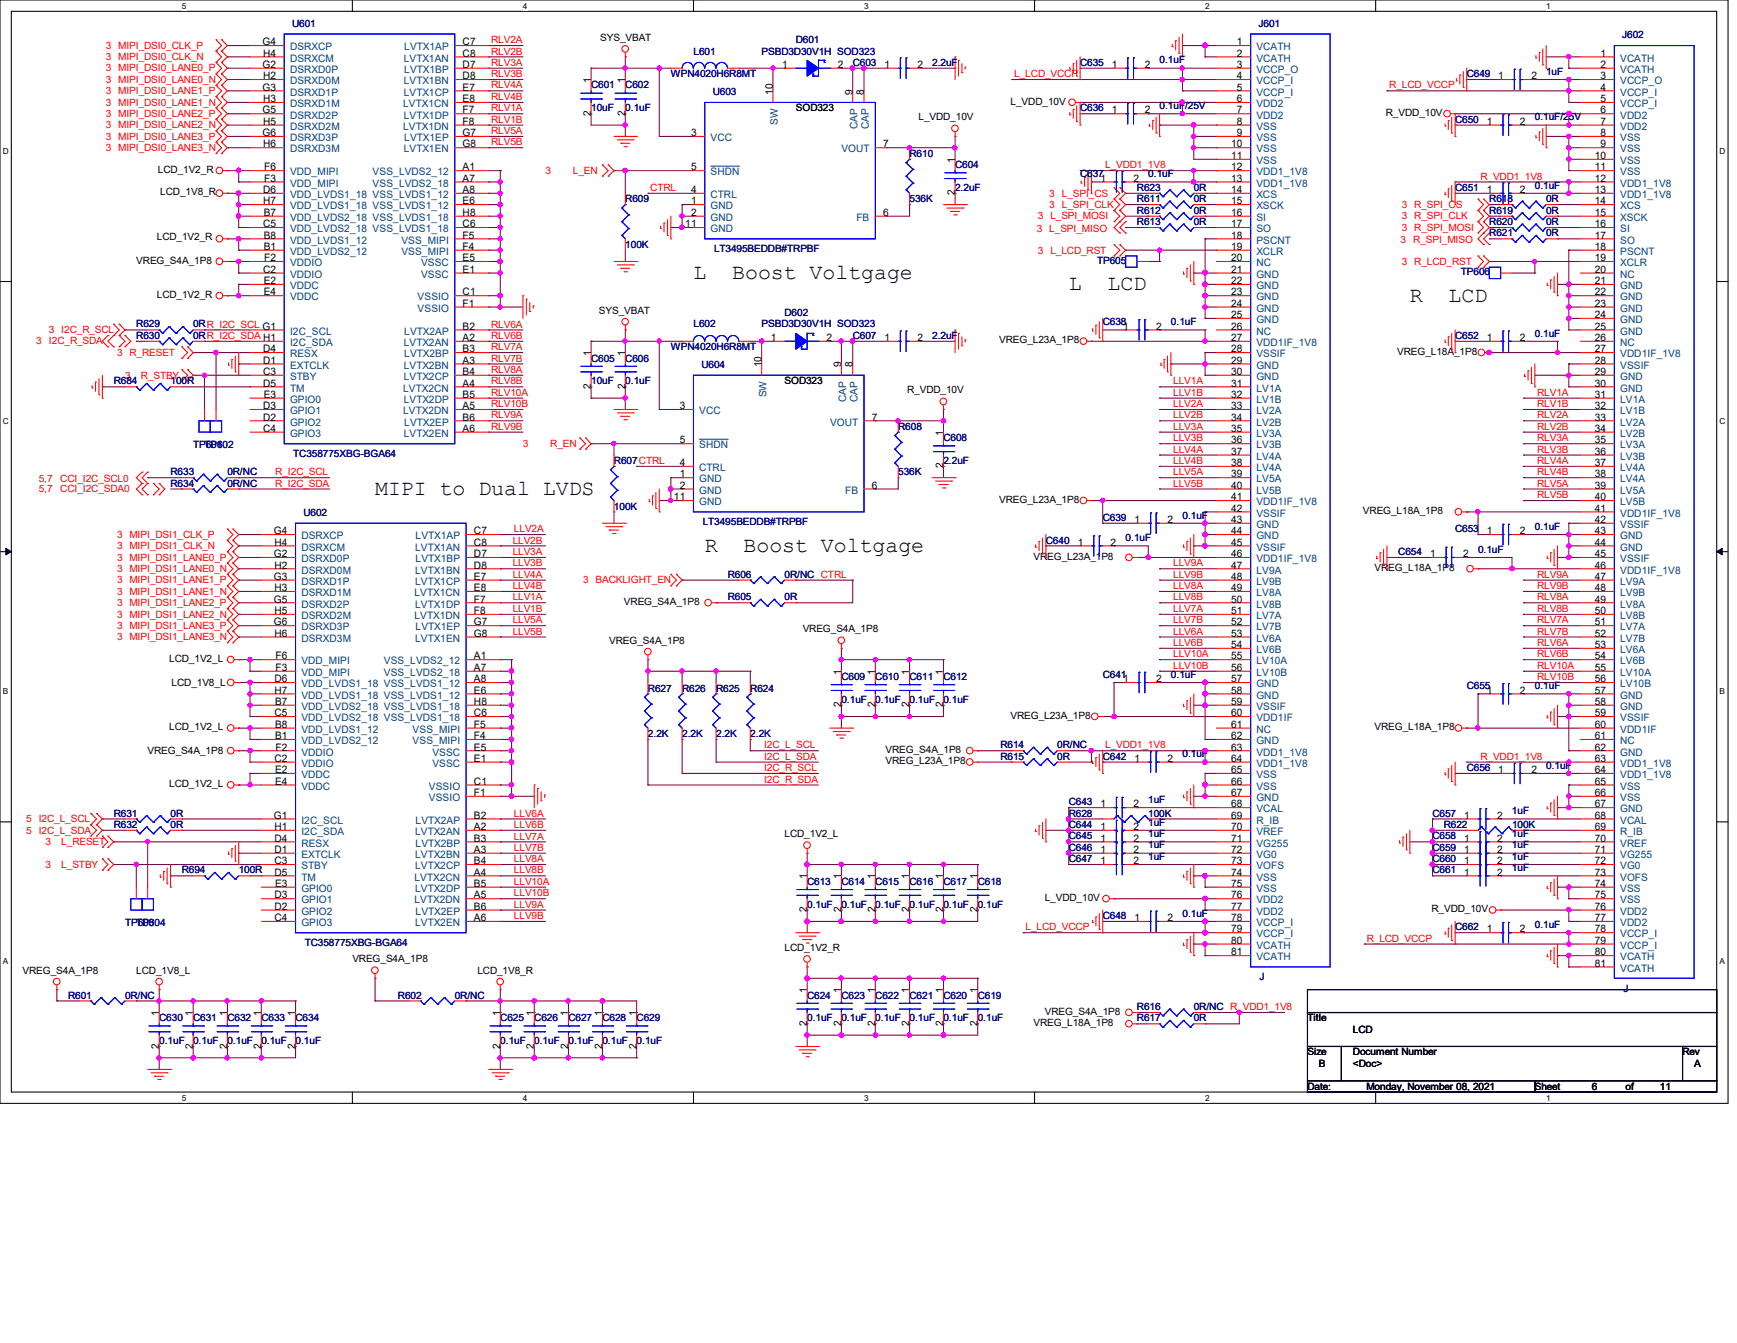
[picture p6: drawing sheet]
<svg xmlns="http://www.w3.org/2000/svg" width="279mm" height="216mm" viewBox="0 0 279 216" stroke-linecap="round" stroke-linejoin="round" font-family="sans-serif">
<defs><g id="words">
<g font-size="3.5">
<text x="111.5" y="44.8">L</text>
<text x="117.8" y="44.8">Boost Voltgage</text>
<text x="171.9" y="46.7">L</text>
<text x="178.1" y="46.7">LCD</text>
<text x="226.8" y="48.5">R</text>
<text x="233" y="48.5">LCD</text>
<text x="60.3" y="79.5">MIPI to Dual LVDS</text>
<text x="113.4" y="88.7">R</text>
<text x="119.6" y="88.7">Boost Voltgage</text>
</g>
<g font-size="1.7">
<text x="42.2" y="7.3">G4</text>
<text x="42.2" y="10.9">G2</text>
<text x="42.3" y="9.1">H4</text>
<text x="74.4" y="10.9">D7</text>
<text x="74.4" y="9.1">C8</text>
<text x="74.4" y="7.3">C7</text>
<text x="125.8" y="10.9">1</text>
<text x="134.7" y="10.9">2</text>
<text x="142.3" y="10.9">1</text>
<text x="147.6" y="10.9">2</text>
<text x="178.9" y="10.9">1</text>
<text x="184.1" y="10.9">2</text>
<text x="199" y="7.3">1</text>
<text x="199" y="9.1">2</text>
<text x="199" y="10.9">3</text>
<text x="257.5" y="9.1">1</text>
<text x="257.5" y="10.9">2</text>
<text x="42.2" y="14.6">G3</text>
<text x="42.3" y="12.7">H2</text>
<text x="42.3" y="16.4">H3</text>
<text x="74.4" y="16.4">E8</text>
<text x="74.4" y="14.6">E7</text>
<text x="74.4" y="12.7">D8</text>
<text x="95" y="13.3" transform="rotate(-90 95 13.3)">1</text>
<text x="100.5" y="13.3" transform="rotate(-90 100.5 13.3)">1</text>
<text x="124.3" y="15.2" transform="rotate(-90 124.3 15.2)">10</text>
<text x="137.1" y="15.2" transform="rotate(-90 137.1 15.2)">9</text>
<text x="138.9" y="15.2" transform="rotate(-90 138.9 15.2)">8</text>
<text x="199" y="12.7">4</text>
<text x="199" y="14.6">5</text>
<text x="199" y="16.4">6</text>
<text x="241" y="12.7">1</text>
<text x="246.3" y="12.7">2</text>
<text x="257.5" y="12.7">3</text>
<text x="257.5" y="14.6">4</text>
<text x="257.5" y="16.4">5</text>
<text x="42.2" y="18.2">G5</text>
<text x="42.2" y="21.9">G6</text>
<text x="42.3" y="20.1">H5</text>
<text x="42.3" y="23.7">H6</text>
<text x="74.4" y="23.7">G8</text>
<text x="74.4" y="21.9">G7</text>
<text x="74.4" y="20.1">F8</text>
<text x="74.4" y="18.2">F7</text>
<text x="95" y="18.6" transform="rotate(-90 95 18.6)">2</text>
<text x="100.5" y="18.6" transform="rotate(-90 100.5 18.6)">2</text>
<text x="111.2" y="21.9">3</text>
<text x="142.1" y="23.7">7</text>
<text x="178.9" y="18.2">1</text>
<text x="184.1" y="18.2">2</text>
<text x="198" y="23.7">10</text>
<text x="199" y="18.2">7</text>
<text x="199" y="20.1">8</text>
<text x="199" y="21.9">9</text>
<text x="239.2" y="20.1">1</text>
<text x="244.5" y="20.1">2</text>
<text x="257.5" y="18.2">6</text>
<text x="257.5" y="20.1">7</text>
<text x="257.5" y="21.9">8</text>
<text x="257.5" y="23.7">9</text>
<text x="42.5" y="29.2">F3</text>
<text x="42.5" y="27.4">F6</text>
<text x="74.4" y="29.2">A7</text>
<text x="74.4" y="27.4">A1</text>
<text x="111.2" y="27.4">5</text>
<text x="153.6" y="26.2" transform="rotate(-90 153.6 26.2)">1</text>
<text x="177" y="29.2">1</text>
<text x="182.3" y="29.2">2</text>
<text x="198" y="25.6">11</text>
<text x="198" y="27.4">12</text>
<text x="198" y="29.2">13</text>
<text x="256.5" y="25.6">10</text>
<text x="256.5" y="27.4">11</text>
<text x="256.5" y="29.2">12</text>
<text x="42.3" y="31">D6</text>
<text x="42.3" y="32.9">H7</text>
<text x="42.4" y="34.7">B7</text>
<text x="74.4" y="31">A8</text>
<text x="74.4" y="32.9">E6</text>
<text x="74.4" y="34.7">H8</text>
<text x="111.2" y="31">4</text>
<text x="111.2" y="32.9">1</text>
<text x="111.2" y="34.7">2</text>
<text x="142.1" y="34.7">6</text>
<text x="153.6" y="31.4" transform="rotate(-90 153.6 31.4)">2</text>
<text x="198" y="31">14</text>
<text x="198" y="32.9">15</text>
<text x="198" y="34.7">16</text>
<text x="239.2" y="31">1</text>
<text x="244.5" y="31">2</text>
<text x="256.5" y="31">13</text>
<text x="256.5" y="32.9">14</text>
<text x="256.5" y="34.7">15</text>
<text x="42.3" y="36.5">C5</text>
<text x="42.4" y="38.4">B8</text>
<text x="42.4" y="40.2">B1</text>
<text x="42.5" y="42">F2</text>
<text x="74.4" y="36.5">C6</text>
<text x="74.4" y="38.4">F5</text>
<text x="74.4" y="42">E5</text>
<text x="74.4" y="40.2">F4</text>
<text x="110.2" y="36.5">11</text>
<text x="198" y="36.5">17</text>
<text x="198" y="38.4">18</text>
<text x="198" y="40.2">19</text>
<text x="198" y="42">20</text>
<text x="256.5" y="36.5">16</text>
<text x="256.5" y="38.4">17</text>
<text x="256.5" y="40.2">18</text>
<text x="256.5" y="42">19</text>
<text x="42.3" y="43.9">C2</text>
<text x="42.4" y="45.7">E2</text>
<text x="42.4" y="47.5">E4</text>
<text x="74.4" y="43.9">E1</text>
<text x="74.4" y="47.5">C1</text>
<text x="198" y="43.9">21</text>
<text x="198" y="45.7">22</text>
<text x="198" y="47.5">23</text>
<text x="256.5" y="43.9">20</text>
<text x="256.5" y="45.7">21</text>
<text x="256.5" y="47.5">22</text>
<text x="74.4" y="53">B2</text>
<text x="74.4" y="49.3">F1</text>
<text x="180.7" y="53">1</text>
<text x="186" y="53">2</text>
<text x="198" y="49.3">24</text>
<text x="198" y="51.1">25</text>
<text x="198" y="53">26</text>
<text x="256.5" y="49.3">23</text>
<text x="256.5" y="51.1">24</text>
<text x="256.5" y="53">25</text>
<text x="42.3" y="56.6">D4</text>
<text x="42.3" y="58.5">D1</text>
<text x="74.4" y="54.8">A2</text>
<text x="74.4" y="56.6">B3</text>
<text x="74.4" y="58.5">A3</text>
<text x="95" y="57.2" transform="rotate(-90 95 57.2)">1</text>
<text x="100.5" y="57.2" transform="rotate(-90 100.5 57.2)">1</text>
<text x="122.5" y="59.1" transform="rotate(-90 122.5 59.1)">10</text>
<text x="124" y="54.8">1</text>
<text x="132.9" y="54.8">2</text>
<text x="135.3" y="59.1" transform="rotate(-90 135.3 59.1)">9</text>
<text x="137.1" y="59.1" transform="rotate(-90 137.1 59.1)">8</text>
<text x="142.3" y="54.8">1</text>
<text x="147.6" y="54.8">2</text>
<text x="198" y="54.8">27</text>
<text x="198" y="56.6">28</text>
<text x="198" y="58.5">29</text>
<text x="239.2" y="54.8">1</text>
<text x="244.5" y="54.8">2</text>
<text x="256.5" y="54.8">26</text>
<text x="256.5" y="56.6">27</text>
<text x="256.5" y="58.5">28</text>
<text x="42.3" y="60.3">C3</text>
<text x="42.3" y="62.1">D5</text>
<text x="42.3" y="65.8">D3</text>
<text x="42.4" y="64">E3</text>
<text x="74.4" y="60.3">B4</text>
<text x="74.4" y="62.1">A4</text>
<text x="74.4" y="64">B5</text>
<text x="74.4" y="65.8">A5</text>
<text x="95" y="62.5" transform="rotate(-90 95 62.5)">2</text>
<text x="100.5" y="62.5" transform="rotate(-90 100.5 62.5)">2</text>
<text x="109.3" y="65.8">3</text>
<text x="198" y="60.3">30</text>
<text x="198" y="62.1">31</text>
<text x="198" y="64">32</text>
<text x="198" y="65.8">33</text>
<text x="256.5" y="60.3">29</text>
<text x="256.5" y="62.1">30</text>
<text x="256.5" y="64">31</text>
<text x="256.5" y="65.8">32</text>
<text x="42.3" y="67.6">D2</text>
<text x="42.3" y="69.4">C4</text>
<text x="74.4" y="67.6">B6</text>
<text x="74.4" y="69.4">A6</text>
<text x="109.3" y="71.3">5</text>
<text x="140.2" y="67.6">7</text>
<text x="151.7" y="70.1" transform="rotate(-90 151.7 70.1)">1</text>
<text x="198" y="67.6">34</text>
<text x="198" y="69.4">35</text>
<text x="198" y="71.3">36</text>
<text x="256.5" y="67.6">33</text>
<text x="256.5" y="69.4">34</text>
<text x="256.5" y="71.3">35</text>
<text x="109.3" y="74.9">4</text>
<text x="109.3" y="76.8">1</text>
<text x="151.7" y="75.3" transform="rotate(-90 151.7 75.3)">2</text>
<text x="198" y="73.1">37</text>
<text x="198" y="74.9">38</text>
<text x="198" y="76.8">39</text>
<text x="256.5" y="73.1">36</text>
<text x="256.5" y="74.9">37</text>
<text x="256.5" y="76.8">38</text>
<text x="108.4" y="80.4">11</text>
<text x="109.3" y="78.6">2</text>
<text x="140.2" y="78.6">6</text>
<text x="198" y="78.6">40</text>
<text x="198" y="80.4">41</text>
<text x="198" y="82.3">42</text>
<text x="256.5" y="78.6">39</text>
<text x="256.5" y="80.4">40</text>
<text x="256.5" y="82.3">41</text>
<text x="44.1" y="85.9">G4</text>
<text x="44.1" y="89.6">G2</text>
<text x="44.2" y="87.7">H4</text>
<text x="76.2" y="89.6">D7</text>
<text x="76.2" y="87.7">C8</text>
<text x="76.2" y="85.9">C7</text>
<text x="173.4" y="87.7">1</text>
<text x="178.6" y="87.7">2</text>
<text x="182.5" y="84.1">1</text>
<text x="187.8" y="84.1">2</text>
<text x="198" y="84.1">43</text>
<text x="198" y="85.9">44</text>
<text x="198" y="87.7">45</text>
<text x="198" y="89.6">46</text>
<text x="230" y="89.6">1</text>
<text x="235.3" y="89.6">2</text>
<text x="239.2" y="85.9">1</text>
<text x="244.5" y="85.9">2</text>
<text x="256.5" y="84.1">42</text>
<text x="256.5" y="85.9">43</text>
<text x="256.5" y="87.7">44</text>
<text x="256.5" y="89.6">45</text>
<text x="44.1" y="93.2">G3</text>
<text x="44.2" y="91.4">H2</text>
<text x="44.2" y="95">H3</text>
<text x="76.2" y="95">E8</text>
<text x="76.2" y="93.2">E7</text>
<text x="76.2" y="91.4">D8</text>
<text x="198" y="91.4">47</text>
<text x="198" y="93.2">48</text>
<text x="198" y="95">49</text>
<text x="256.5" y="91.4">46</text>
<text x="256.5" y="93.2">47</text>
<text x="256.5" y="95">48</text>
<text x="44.1" y="96.9">G5</text>
<text x="44.1" y="100.5">G6</text>
<text x="44.2" y="98.7">H5</text>
<text x="76.2" y="100.5">G7</text>
<text x="76.2" y="98.7">F8</text>
<text x="76.2" y="96.9">F7</text>
<text x="198" y="96.9">50</text>
<text x="198" y="98.7">51</text>
<text x="198" y="100.5">52</text>
<text x="256.5" y="96.9">49</text>
<text x="256.5" y="98.7">50</text>
<text x="256.5" y="100.5">51</text>
<text x="44.2" y="102.4">H6</text>
<text x="44.3" y="107.9">F3</text>
<text x="44.3" y="106">F6</text>
<text x="76.2" y="102.4">G8</text>
<text x="76.2" y="107.9">A7</text>
<text x="76.2" y="106">A1</text>
<text x="198" y="102.4">53</text>
<text x="198" y="104.2">54</text>
<text x="198" y="106">55</text>
<text x="198" y="107.9">56</text>
<text x="256.5" y="102.4">52</text>
<text x="256.5" y="104.2">53</text>
<text x="256.5" y="106">54</text>
<text x="256.5" y="107.9">55</text>
<text x="44.2" y="109.7">D6</text>
<text x="44.2" y="111.5">H7</text>
<text x="44.2" y="113.3">B7</text>
<text x="76.2" y="109.7">A8</text>
<text x="76.2" y="111.5">E6</text>
<text x="76.2" y="113.3">H8</text>
<text x="135.3" y="113.7" transform="rotate(-90 135.3 113.7)">2</text>
<text x="135.3" y="108.5" transform="rotate(-90 135.3 108.5)">1</text>
<text x="140.8" y="113.7" transform="rotate(-90 140.8 113.7)">2</text>
<text x="140.8" y="108.5" transform="rotate(-90 140.8 108.5)">1</text>
<text x="146.3" y="113.7" transform="rotate(-90 146.3 113.7)">2</text>
<text x="146.3" y="108.5" transform="rotate(-90 146.3 108.5)">1</text>
<text x="151.7" y="113.7" transform="rotate(-90 151.7 113.7)">2</text>
<text x="151.7" y="108.5" transform="rotate(-90 151.7 108.5)">1</text>
<text x="180.7" y="109.7">1</text>
<text x="186" y="109.7">2</text>
<text x="198" y="109.7">57</text>
<text x="198" y="111.5">58</text>
<text x="198" y="113.3">59</text>
<text x="239.2" y="111.5">1</text>
<text x="244.5" y="111.5">2</text>
<text x="256.5" y="109.7">56</text>
<text x="256.5" y="111.5">57</text>
<text x="256.5" y="113.3">58</text>
<text x="44.2" y="115.1">C5</text>
<text x="44.2" y="117">B8</text>
<text x="44.2" y="118.8">B1</text>
<text x="76.2" y="115.1">C6</text>
<text x="76.2" y="117">F5</text>
<text x="76.2" y="118.8">F4</text>
<text x="198" y="115.1">60</text>
<text x="198" y="117">61</text>
<text x="198" y="118.8">62</text>
<text x="256.5" y="115.1">59</text>
<text x="256.5" y="117">60</text>
<text x="256.5" y="118.8">61</text>
<text x="44.2" y="122.5">C2</text>
<text x="44.2" y="124.3">E2</text>
<text x="44.3" y="120.7">F2</text>
<text x="76.2" y="122.5">E1</text>
<text x="76.2" y="120.7">E5</text>
<text x="182.5" y="122.5">1</text>
<text x="187.8" y="122.5">2</text>
<text x="198" y="120.7">63</text>
<text x="198" y="122.5">64</text>
<text x="198" y="124.3">65</text>
<text x="241" y="124.3">1</text>
<text x="246.3" y="124.3">2</text>
<text x="256.5" y="120.7">62</text>
<text x="256.5" y="122.5">63</text>
<text x="256.5" y="124.3">64</text>
<text x="44.1" y="131.6">G1</text>
<text x="44.2" y="126.2">E4</text>
<text x="76.2" y="131.6">B2</text>
<text x="76.2" y="126.2">C1</text>
<text x="76.2" y="128">F1</text>
<text x="177" y="129.8">1</text>
<text x="182.3" y="129.8">2</text>
<text x="198" y="126.2">66</text>
<text x="198" y="128">67</text>
<text x="198" y="129.8">68</text>
<text x="198" y="131.6">69</text>
<text x="235.5" y="131.6">1</text>
<text x="240.8" y="131.6">2</text>
<text x="256.5" y="126.2">65</text>
<text x="256.5" y="128">66</text>
<text x="256.5" y="129.8">67</text>
<text x="256.5" y="131.6">68</text>
<text x="44.2" y="133.4">H1</text>
<text x="44.2" y="135.3">D4</text>
<text x="44.2" y="137.1">D1</text>
<text x="76.2" y="133.4">A2</text>
<text x="76.2" y="135.3">B3</text>
<text x="76.2" y="137.1">A3</text>
<text x="177" y="135.3">1</text>
<text x="177" y="133.4">1</text>
<text x="177" y="137.1">1</text>
<text x="182.3" y="135.3">2</text>
<text x="182.3" y="133.4">2</text>
<text x="182.3" y="137.1">2</text>
<text x="198" y="133.4">70</text>
<text x="198" y="135.3">71</text>
<text x="198" y="137.1">72</text>
<text x="235.5" y="137.1">1</text>
<text x="235.5" y="135.3">1</text>
<text x="240.8" y="137.1">2</text>
<text x="240.8" y="135.3">2</text>
<text x="256.5" y="133.4">69</text>
<text x="256.5" y="135.3">70</text>
<text x="256.5" y="137.1">71</text>
<text x="44.2" y="138.9">C3</text>
<text x="44.2" y="140.8">D5</text>
<text x="44.2" y="142.6">E3</text>
<text x="76.2" y="138.9">B4</text>
<text x="76.2" y="140.8">A4</text>
<text x="76.2" y="142.6">B5</text>
<text x="129.8" y="141.3" transform="rotate(-90 129.8 141.3)">1</text>
<text x="135.3" y="141.3" transform="rotate(-90 135.3 141.3)">1</text>
<text x="140.8" y="141.3" transform="rotate(-90 140.8 141.3)">1</text>
<text x="146.3" y="141.3" transform="rotate(-90 146.3 141.3)">1</text>
<text x="151.7" y="141.3" transform="rotate(-90 151.7 141.3)">1</text>
<text x="157.2" y="141.3" transform="rotate(-90 157.2 141.3)">1</text>
<text x="177" y="138.9">1</text>
<text x="182.3" y="138.9">2</text>
<text x="198" y="138.9">73</text>
<text x="198" y="140.8">74</text>
<text x="198" y="142.6">75</text>
<text x="235.5" y="140.8">1</text>
<text x="235.5" y="138.9">1</text>
<text x="240.8" y="140.8">2</text>
<text x="240.8" y="138.9">2</text>
<text x="256.5" y="138.9">72</text>
<text x="256.5" y="140.8">73</text>
<text x="256.5" y="142.6">74</text>
<text x="44.2" y="146.3">D2</text>
<text x="44.2" y="144.4">D3</text>
<text x="44.2" y="148.1">C4</text>
<text x="76.2" y="144.4">A5</text>
<text x="76.2" y="146.3">B6</text>
<text x="76.2" y="148.1">A6</text>
<text x="129.8" y="146.6" transform="rotate(-90 129.8 146.6)">2</text>
<text x="135.3" y="146.6" transform="rotate(-90 135.3 146.6)">2</text>
<text x="140.8" y="146.6" transform="rotate(-90 140.8 146.6)">2</text>
<text x="146.3" y="146.6" transform="rotate(-90 146.3 146.6)">2</text>
<text x="151.7" y="146.6" transform="rotate(-90 151.7 146.6)">2</text>
<text x="157.2" y="146.6" transform="rotate(-90 157.2 146.6)">2</text>
<text x="182.5" y="148.1">1</text>
<text x="187.8" y="148.1">2</text>
<text x="198" y="148.1">78</text>
<text x="198" y="149.9">79</text>
<text x="198" y="144.4">76</text>
<text x="198" y="146.3">77</text>
<text x="239.2" y="149.9">1</text>
<text x="244.5" y="149.9">2</text>
<text x="256.5" y="144.4">75</text>
<text x="256.5" y="149.9">78</text>
<text x="256.5" y="146.3">76</text>
<text x="256.5" y="148.1">77</text>
<text x="198" y="151.7">80</text>
<text x="198" y="153.6">81</text>
<text x="256.5" y="151.7">79</text>
<text x="256.5" y="153.6">80</text>
<text x="256.5" y="155.4">81</text>
<text x="129.8" y="159.6" transform="rotate(-90 129.8 159.6)">1</text>
<text x="135.3" y="159.6" transform="rotate(-90 135.3 159.6)">1</text>
<text x="140.8" y="159.6" transform="rotate(-90 140.8 159.6)">1</text>
<text x="146.3" y="159.6" transform="rotate(-90 146.3 159.6)">1</text>
<text x="151.7" y="159.6" transform="rotate(-90 151.7 159.6)">1</text>
<text x="157.2" y="159.6" transform="rotate(-90 157.2 159.6)">1</text>
<text x="25.6" y="163.3" transform="rotate(-90 25.6 163.3)">1</text>
<text x="31" y="163.3" transform="rotate(-90 31 163.3)">1</text>
<text x="36.5" y="163.3" transform="rotate(-90 36.5 163.3)">1</text>
<text x="42" y="163.3" transform="rotate(-90 42 163.3)">1</text>
<text x="47.5" y="163.3" transform="rotate(-90 47.5 163.3)">1</text>
<text x="80.4" y="163.3" transform="rotate(-90 80.4 163.3)">1</text>
<text x="85.9" y="163.3" transform="rotate(-90 85.9 163.3)">1</text>
<text x="91.4" y="163.3" transform="rotate(-90 91.4 163.3)">1</text>
<text x="96.9" y="163.3" transform="rotate(-90 96.9 163.3)">1</text>
<text x="102.4" y="163.3" transform="rotate(-90 102.4 163.3)">1</text>
<text x="129.8" y="164.9" transform="rotate(-90 129.8 164.9)">2</text>
<text x="135.3" y="164.9" transform="rotate(-90 135.3 164.9)">2</text>
<text x="140.8" y="164.9" transform="rotate(-90 140.8 164.9)">2</text>
<text x="146.3" y="164.9" transform="rotate(-90 146.3 164.9)">2</text>
<text x="151.7" y="164.9" transform="rotate(-90 151.7 164.9)">2</text>
<text x="157.2" y="164.9" transform="rotate(-90 157.2 164.9)">2</text>
<text x="25.6" y="168.6" transform="rotate(-90 25.6 168.6)">2</text>
<text x="31" y="168.6" transform="rotate(-90 31 168.6)">2</text>
<text x="36.5" y="168.6" transform="rotate(-90 36.5 168.6)">2</text>
<text x="42" y="168.6" transform="rotate(-90 42 168.6)">2</text>
<text x="47.5" y="168.6" transform="rotate(-90 47.5 168.6)">2</text>
<text x="80.4" y="168.6" transform="rotate(-90 80.4 168.6)">2</text>
<text x="85.9" y="168.6" transform="rotate(-90 85.9 168.6)">2</text>
<text x="91.4" y="168.6" transform="rotate(-90 91.4 168.6)">2</text>
<text x="96.9" y="168.6" transform="rotate(-90 96.9 168.6)">2</text>
<text x="102.4" y="168.6" transform="rotate(-90 102.4 168.6)">2</text>
</g>
<g font-size="1.7" fill="#004080">
<text x="46.7" y="8.1">DSRXCP</text>
<text x="46.7" y="9.9">DSRXCM</text>
<text x="46.7" y="11.7">DSRXD0P</text>
<text x="64.9" y="9.9">LVTX1AN</text>
<text x="65" y="11.7">LVTX1BP</text>
<text x="65" y="8.1">LVTX1AP</text>
<text x="202.1" y="8.1">VCATH</text>
<text x="202.1" y="9.9">VCATH</text>
<text x="202.1" y="11.7">VCCP_O</text>
<text x="260.6" y="9.9">VCATH</text>
<text x="260.6" y="11.7">VCATH</text>
<text x="46.7" y="13.5">DSRXD0M</text>
<text x="46.7" y="15.4">DSRXD1P</text>
<text x="46.7" y="17.2">DSRXD1M</text>
<text x="64.9" y="17.2">LVTX1CN</text>
<text x="64.9" y="15.4">LVTX1CP</text>
<text x="64.9" y="13.5">LVTX1BN</text>
<text x="202.1" y="13.5">VCCP_I</text>
<text x="202.1" y="15.4">VCCP_I</text>
<text x="202.1" y="17.2">VDD2</text>
<text x="260.6" y="13.5">VCCP_O</text>
<text x="260.6" y="15.4">VCCP_I</text>
<text x="260.6" y="17.2">VCCP_I</text>
<text x="46.7" y="19.1">DSRXD2P</text>
<text x="46.7" y="20.9">DSRXD2M</text>
<text x="46.7" y="22.7">DSRXD3P</text>
<text x="64.9" y="20.9">LVTX1DN</text>
<text x="64.9" y="19.1">LVTX1DP</text>
<text x="65" y="22.7">LVTX1EP</text>
<text x="114.3" y="22.7">VCC</text>
<text x="125.1" y="20" transform="rotate(-90 125.1 20)">SW</text>
<text x="137.9" y="20.8" transform="rotate(-90 137.9 20.8)">CAP</text>
<text x="139.7" y="20.8" transform="rotate(-90 139.7 20.8)">CAP</text>
<text x="202.1" y="19.1">VDD2</text>
<text x="202.1" y="20.9">VSS</text>
<text x="202.1" y="22.7">VSS</text>
<text x="260.6" y="19.1">VDD2</text>
<text x="260.6" y="20.9">VDD2</text>
<text x="260.6" y="22.7">VSS</text>
<text x="46.7" y="24.5">DSRXD3M</text>
<text x="46.7" y="28.2">VDD_MIPI</text>
<text x="59.9" y="28.2">VSS_LVDS2_12</text>
<text x="64.9" y="24.5">LVTX1EN</text>
<text x="114.3" y="28.2">SHDN</text>
<text x="135.3" y="24.5">VOUT</text>
<text x="202.1" y="24.5">VSS</text>
<text x="202.1" y="26.4">VSS</text>
<text x="202.1" y="28.2">VDD1_1V8</text>
<text x="260.6" y="24.5">VSS</text>
<text x="260.6" y="26.4">VSS</text>
<text x="260.6" y="28.2">VSS</text>
<text x="46.7" y="30">VDD_MIPI</text>
<text x="46.7" y="31.8">VDD_LVDS1_18 VSS_LVDS1_12</text>
<text x="46.7" y="35.5">VDD_LVDS2_18 VSS_LVDS1_18</text>
<text x="46.7" y="33.7">VDD_LVDS1_18 VSS_LVDS1_12</text>
<text x="59.9" y="30">VSS_LVDS2_18</text>
<text x="114.3" y="31.8">CTRL</text>
<text x="114.3" y="33.7">GND</text>
<text x="114.3" y="35.5">GND</text>
<text x="137.8" y="35.5">FB</text>
<text x="202.1" y="30">VDD1_1V8</text>
<text x="202.1" y="31.8">XCS</text>
<text x="202.1" y="33.7">XSCK</text>
<text x="202.1" y="35.5">SI</text>
<text x="260.6" y="30">VDD1_1V8</text>
<text x="260.6" y="31.8">VDD1_1V8</text>
<text x="260.6" y="33.7">XCS</text>
<text x="260.6" y="35.5">XSCK</text>
<text x="46.7" y="39.2">VDD_LVDS1_12</text>
<text x="46.7" y="41">VDD_LVDS2_12</text>
<text x="46.7" y="37.3">VDD_LVDS2_18 VSS_LVDS1_18</text>
<text x="64.6" y="39.2">VSS_MIPI</text>
<text x="64.6" y="41">VSS_MIPI</text>
<text x="114.3" y="37.3">GND</text>
<text x="202.1" y="37.3">SO</text>
<text x="202.1" y="39.2">PSCNT</text>
<text x="202.1" y="41">XCLR</text>
<text x="260.6" y="37.3">SI</text>
<text x="260.6" y="39.2">SO</text>
<text x="260.6" y="41">PSCNT</text>
<text x="46.7" y="44.7">VDDIO</text>
<text x="46.7" y="46.5">VDDC</text>
<text x="46.7" y="42.8">VDDIO</text>
<text x="67.7" y="44.7">VSSC</text>
<text x="67.7" y="42.8">VSSC</text>
<text x="202.1" y="42.8">NC</text>
<text x="202.1" y="44.7">GND</text>
<text x="202.1" y="46.5">GND</text>
<text x="260.6" y="42.8">XCLR</text>
<text x="260.6" y="44.7">NC</text>
<text x="260.6" y="46.5">GND</text>
<text x="46.7" y="53.8">I2C_SCL</text>
<text x="46.7" y="48.3">VDDC</text>
<text x="65" y="53.8">LVTX2AP</text>
<text x="67.2" y="48.3">VSSIO</text>
<text x="67.2" y="50.1">VSSIO</text>
<text x="202.1" y="48.3">GND</text>
<text x="202.1" y="50.1">GND</text>
<text x="202.1" y="51.9">GND</text>
<text x="202.1" y="53.8">NC</text>
<text x="260.6" y="48.3">GND</text>
<text x="260.6" y="50.1">GND</text>
<text x="260.6" y="51.9">GND</text>
<text x="260.6" y="53.8">GND</text>
<text x="46.7" y="55.6">I2C_SDA</text>
<text x="46.7" y="57.4">RESX</text>
<text x="46.7" y="59.3">EXTCLK</text>
<text x="64.9" y="55.6">LVTX2AN</text>
<text x="64.9" y="59.3">LVTX2BN</text>
<text x="65" y="57.4">LVTX2BP</text>
<text x="202.1" y="55.6">VDD1IF_1V8</text>
<text x="202.1" y="57.4">VSSIF</text>
<text x="202.1" y="59.3">GND</text>
<text x="260.6" y="55.6">NC</text>
<text x="260.6" y="57.4">VDD1IF_1V8</text>
<text x="260.6" y="59.3">VSSIF</text>
<text x="46.7" y="61.1">STBY</text>
<text x="46.7" y="63">TM</text>
<text x="46.7" y="64.8">GPIO0</text>
<text x="64.9" y="63">LVTX2CN</text>
<text x="64.9" y="61.1">LVTX2CP</text>
<text x="64.9" y="64.8">LVTX2DP</text>
<text x="123.3" y="63.9" transform="rotate(-90 123.3 63.9)">SW</text>
<text x="136.1" y="64.6" transform="rotate(-90 136.1 64.6)">CAP</text>
<text x="137.9" y="64.6" transform="rotate(-90 137.9 64.6)">CAP</text>
<text x="202.1" y="61.1">GND</text>
<text x="202.1" y="63">LV1A</text>
<text x="202.1" y="64.8">LV1B</text>
<text x="260.6" y="61.1">GND</text>
<text x="260.6" y="63">GND</text>
<text x="260.6" y="64.8">LV1A</text>
<text x="46.7" y="68.4">GPIO2</text>
<text x="46.7" y="66.6">GPIO1</text>
<text x="46.7" y="70.2">GPIO3</text>
<text x="64.9" y="66.6">LVTX2DN</text>
<text x="64.9" y="70.2">LVTX2EN</text>
<text x="65" y="68.4">LVTX2EP</text>
<text x="112.5" y="66.6">VCC</text>
<text x="133.5" y="68.4">VOUT</text>
<text x="202.1" y="66.6">LV2A</text>
<text x="202.1" y="68.4">LV2B</text>
<text x="202.1" y="70.2">LV3A</text>
<text x="260.6" y="66.6">LV1B</text>
<text x="260.6" y="68.4">LV2A</text>
<text x="260.6" y="70.2">LV2B</text>
<text x="112.5" y="72.1">SHDN</text>
<text x="112.5" y="75.7">CTRL</text>
<text x="112.5" y="77.6">GND</text>
<text x="202.1" y="72.1">LV3B</text>
<text x="202.1" y="73.9">LV4A</text>
<text x="202.1" y="75.7">LV4A</text>
<text x="202.1" y="77.6">LV5A</text>
<text x="260.6" y="72.1">LV3A</text>
<text x="260.6" y="73.9">LV3B</text>
<text x="260.6" y="75.7">LV4A</text>
<text x="260.6" y="77.6">LV4A</text>
<text x="112.5" y="79.4">GND</text>
<text x="112.5" y="81.2">GND</text>
<text x="135.9" y="79.4">FB</text>
<text x="202.1" y="79.4">LV5B</text>
<text x="202.1" y="81.2">VDD1IF_1V8</text>
<text x="202.1" y="83.1">VSSIF</text>
<text x="260.6" y="79.4">LV5A</text>
<text x="260.6" y="81.2">LV5B</text>
<text x="260.6" y="83.1">VDD1IF_1V8</text>
<text x="48.5" y="86.7">DSRXCP</text>
<text x="48.5" y="88.5">DSRXCM</text>
<text x="66.8" y="88.5">LVTX1AN</text>
<text x="66.8" y="86.7">LVTX1AP</text>
<text x="202.1" y="84.9">GND</text>
<text x="202.1" y="86.7">GND</text>
<text x="202.1" y="88.5">VSSIF</text>
<text x="260.6" y="84.9">VSSIF</text>
<text x="260.6" y="86.7">GND</text>
<text x="260.6" y="88.5">GND</text>
<text x="48.5" y="90.4">DSRXD0P</text>
<text x="48.5" y="92.2">DSRXD0M</text>
<text x="48.5" y="94">DSRXD1P</text>
<text x="48.5" y="95.8">DSRXD1M</text>
<text x="66.7" y="95.8">LVTX1CN</text>
<text x="66.8" y="94">LVTX1CP</text>
<text x="66.8" y="92.2">LVTX1BN</text>
<text x="66.8" y="90.4">LVTX1BP</text>
<text x="202.1" y="90.4">VDD1IF_1V8</text>
<text x="202.1" y="92.2">LV9A</text>
<text x="202.1" y="94">LV9B</text>
<text x="202.1" y="95.8">LV8A</text>
<text x="260.6" y="90.4">VSSIF</text>
<text x="260.6" y="92.2">VDD1IF_1V8</text>
<text x="260.6" y="94">LV9A</text>
<text x="260.6" y="95.8">LV9B</text>
<text x="48.5" y="97.7">DSRXD2P</text>
<text x="48.5" y="99.5">DSRXD2M</text>
<text x="48.5" y="101.3">DSRXD3P</text>
<text x="66.7" y="99.5">LVTX1DN</text>
<text x="66.8" y="97.7">LVTX1DP</text>
<text x="66.8" y="101.3">LVTX1EP</text>
<text x="202.1" y="97.7">LV8B</text>
<text x="202.1" y="99.5">LV7A</text>
<text x="202.1" y="101.3">LV7B</text>
<text x="260.6" y="97.7">LV8A</text>
<text x="260.6" y="99.5">LV8B</text>
<text x="260.6" y="101.3">LV7A</text>
<text x="48.5" y="103.2">DSRXD3M</text>
<text x="48.5" y="106.8">VDD_MIPI</text>
<text x="61.8" y="106.8">VSS_LVDS2_12</text>
<text x="66.8" y="103.2">LVTX1EN</text>
<text x="202.1" y="103.2">LV6A</text>
<text x="202.1" y="105">LV6B</text>
<text x="202.1" y="106.8">LV10A</text>
<text x="260.6" y="103.2">LV7B</text>
<text x="260.6" y="105">LV6A</text>
<text x="260.6" y="106.8">LV6B</text>
<text x="48.5" y="108.7">VDD_MIPI</text>
<text x="48.5" y="110.5">VDD_LVDS1_18 VSS_LVDS1_12</text>
<text x="48.5" y="112.3">VDD_LVDS1_18 VSS_LVDS1_12</text>
<text x="61.8" y="108.7">VSS_LVDS2_18</text>
<text x="202.1" y="108.7">LV10B</text>
<text x="202.1" y="110.5">GND</text>
<text x="202.1" y="112.3">GND</text>
<text x="260.6" y="108.7">LV10A</text>
<text x="260.6" y="110.5">LV10B</text>
<text x="260.6" y="112.3">GND</text>
<text x="48.5" y="117.8">VDD_LVDS1_12</text>
<text x="48.5" y="114.1">VDD_LVDS2_18 VSS_LVDS1_18</text>
<text x="48.5" y="119.6">VDD_LVDS2_12</text>
<text x="48.5" y="116">VDD_LVDS2_18 VSS_LVDS1_18</text>
<text x="66.4" y="117.8">VSS_MIPI</text>
<text x="66.4" y="119.6">VSS_MIPI</text>
<text x="202.1" y="114.1">VSSIF</text>
<text x="202.1" y="116">VDD1IF</text>
<text x="202.1" y="117.8">NC</text>
<text x="202.1" y="119.6">GND</text>
<text x="260.6" y="114.1">GND</text>
<text x="260.6" y="116">VSSIF</text>
<text x="260.6" y="117.8">VDD1IF</text>
<text x="260.6" y="119.6">NC</text>
<text x="48.5" y="123.3">VDDIO</text>
<text x="48.5" y="125.1">VDDC</text>
<text x="48.5" y="121.5">VDDIO</text>
<text x="69.6" y="123.3">VSSC</text>
<text x="69.6" y="121.5">VSSC</text>
<text x="202.1" y="121.5">VDD1_1V8</text>
<text x="202.1" y="123.3">VDD1_1V8</text>
<text x="202.1" y="125.1">VSS</text>
<text x="260.6" y="121.5">GND</text>
<text x="260.6" y="123.3">VDD1_1V8</text>
<text x="260.6" y="125.1">VDD1_1V8</text>
<text x="48.5" y="127">VDDC</text>
<text x="69" y="127">VSSIO</text>
<text x="69" y="128.8">VSSIO</text>
<text x="202.1" y="127">VSS</text>
<text x="202.1" y="128.8">GND</text>
<text x="202.1" y="130.6">VCAL</text>
<text x="260.6" y="127">VSS</text>
<text x="260.6" y="128.8">VSS</text>
<text x="260.6" y="130.6">GND</text>
<text x="48.5" y="132.4">I2C_SCL</text>
<text x="48.5" y="134.2">I2C_SDA</text>
<text x="48.5" y="136.1">RESX</text>
<text x="48.5" y="137.9">EXTCLK</text>
<text x="66.8" y="134.2">LVTX2AN</text>
<text x="66.8" y="137.9">LVTX2BN</text>
<text x="66.8" y="132.4">LVTX2AP</text>
<text x="66.8" y="136.1">LVTX2BP</text>
<text x="202.1" y="132.4">R_IB</text>
<text x="202.1" y="134.2">VREF</text>
<text x="202.1" y="136.1">VG255</text>
<text x="202.1" y="137.9">VG0</text>
<text x="260.6" y="132.4">VCAL</text>
<text x="260.6" y="134.2">R_IB</text>
<text x="260.6" y="136.1">VREF</text>
<text x="260.6" y="137.9">VG255</text>
<text x="48.5" y="139.7">STBY</text>
<text x="48.5" y="141.6">TM</text>
<text x="48.5" y="143.4">GPIO0</text>
<text x="66.7" y="141.6">LVTX2CN</text>
<text x="66.8" y="139.7">LVTX2CP</text>
<text x="66.8" y="143.4">LVTX2DP</text>
<text x="202.1" y="139.7">VOFS</text>
<text x="202.1" y="141.6">VSS</text>
<text x="202.1" y="143.4">VSS</text>
<text x="260.6" y="139.7">VG0</text>
<text x="260.6" y="141.6">VOFS</text>
<text x="260.6" y="143.4">VSS</text>
<text x="48.5" y="147.1">GPIO2</text>
<text x="48.5" y="145.2">GPIO1</text>
<text x="48.5" y="148.9">GPIO3</text>
<text x="66.7" y="145.2">LVTX2DN</text>
<text x="66.8" y="148.9">LVTX2EN</text>
<text x="66.8" y="147.1">LVTX2EP</text>
<text x="202.1" y="148.9">VCCP_I</text>
<text x="202.1" y="145.2">VDD2</text>
<text x="202.1" y="147.1">VDD2</text>
<text x="260.6" y="145.2">VSS</text>
<text x="260.6" y="147.1">VDD2</text>
<text x="260.6" y="148.9">VDD2</text>
<text x="202.1" y="150.7">VCCP_I</text>
<text x="202.1" y="152.5">VCATH</text>
<text x="202.1" y="154.4">VCATH</text>
<text x="260.6" y="150.7">VCCP_I</text>
<text x="260.6" y="152.5">VCCP_I</text>
<text x="260.6" y="154.4">VCATH</text>
<text x="260.6" y="156.2">VCATH</text>
</g>
<g font-size="1.6" fill="#000080">
<text x="47" y="4.4">U601</text>
<text x="202.4" y="4.4">J601</text>
<text x="111.5" y="8.8">L601</text>
<text x="122.5" y="8.8">PSBD3D30V1H SOD323</text>
<text x="128" y="6.9">D601</text>
<text x="137.2" y="10.6">C603</text>
<text x="149.9" y="10.6">2.2uF</text>
<text x="173.7" y="10.6">C635</text>
<text x="186.5" y="10.2">0.1uF</text>
<text x="260.9" y="6.2">J602</text>
<text x="95.1" y="14.2">C601</text>
<text x="95.1" y="17.9">10uF</text>
<text x="100.6" y="14.2">C602</text>
<text x="100.6" y="17.9">0.1uF</text>
<text x="107.9" y="12.4">WPN4020H6R8MT</text>
<text x="114.6" y="15.3">U603</text>
<text x="173.7" y="17.9">C636</text>
<text x="186.5" y="17.5">0.1uF/25V</text>
<text x="235.9" y="12.4">C649</text>
<text x="248.7" y="12">1uF</text>
<text x="234.1" y="19.7">C650</text>
<text x="246.9" y="19.3">0.1uF/25V</text>
<text x="146.3" y="25.2">R610</text>
<text x="153.6" y="27.1">C604</text>
<text x="173.7" y="28.5">C637</text>
<text x="184.7" y="28.5">0.1uF</text>
<text x="100.6" y="32.5">R609</text>
<text x="146.3" y="32.5">536K</text>
<text x="153.6" y="30.7">2.2uF</text>
<text x="182.9" y="34.3">R612</text>
<text x="182.9" y="32.5">R611</text>
<text x="182.9" y="30.7">R623</text>
<text x="192" y="34.3">0R</text>
<text x="192" y="32.5">0R</text>
<text x="192" y="30.7">0R</text>
<text x="234.1" y="30.7">C651</text>
<text x="239.6" y="32.5">R618</text>
<text x="239.6" y="34.3">R619</text>
<text x="246.9" y="30.3">0.1uF</text>
<text x="248.7" y="32.5">0R</text>
<text x="248.7" y="34.3">0R</text>
<text x="100.6" y="39.8">100K</text>
<text x="114.8" y="40.6">LT3495BEDDB#TRPBF</text>
<text x="182.9" y="36.2">R613</text>
<text x="192" y="36.2">0R</text>
<text x="239.6" y="38">R621</text>
<text x="239.6" y="36.2">R620</text>
<text x="248.7" y="38">0R</text>
<text x="248.7" y="36.2">0R</text>
<text x="176.5" y="42.4">TP605</text>
<text x="235" y="44.2">TP606</text>
<text x="21.9" y="52.6">R629</text>
<text x="31.1" y="52.6">0RR_I2C_SCL G1</text>
<text x="111.5" y="52.6">L602</text>
<text x="122.5" y="52.6">PSBD3D30V1H SOD323</text>
<text x="126.2" y="50.8">D602</text>
<text x="177.4" y="52.3">C638</text>
<text x="188.3" y="52.3">0.1uF</text>
<text x="21.9" y="54.5">R630</text>
<text x="31.1" y="54.5">0RR_I2C_SDA H1</text>
<text x="95.1" y="58.1">C605</text>
<text x="100.6" y="58.1">C606</text>
<text x="107.9" y="56.3">WPN4020H6R8MT</text>
<text x="112.8" y="59.2">U604</text>
<text x="137.2" y="54.5">C607</text>
<text x="149.9" y="54.5">2.2uF</text>
<text x="234.1" y="54.5">C652</text>
<text x="246.9" y="54.1">0.1uF</text>
<text x="18.3" y="61.8">R684</text>
<text x="27.4" y="61.8">100R</text>
<text x="95.1" y="61.8">10uF</text>
<text x="100.6" y="61.8">0.1uF</text>
<text x="144.5" y="69.1">R608</text>
<text x="151.8" y="70.9">C608</text>
<text x="27.4" y="76.4">R633</text>
<text x="31.1" y="72">TP601</text>
<text x="32.9" y="72">TP602</text>
<text x="36.6" y="76.4">0R/NC</text>
<text x="47.2" y="73.5">TC358775XBG-BGA64</text>
<text x="98.8" y="74.6">R607CTRL</text>
<text x="144.5" y="76.4">536K</text>
<text x="151.8" y="74.6">2.2uF</text>
<text x="27.4" y="78.2">R634</text>
<text x="36.6" y="78.2">0R/NC</text>
<text x="48.8" y="83">U602</text>
<text x="98.8" y="81.9">100K</text>
<text x="177.4" y="83.7">C639</text>
<text x="190.2" y="83.4">0.1uF</text>
<text x="113" y="84.5">LT3495BEDDB#TRPBF</text>
<text x="168.2" y="87.4">C640</text>
<text x="181.1" y="87">0.1uF</text>
<text x="224.9" y="89.2">C654</text>
<text x="234.1" y="85.6">C653</text>
<text x="237.7" y="88.9">0.1uF</text>
<text x="246.9" y="85.2">0.1uF</text>
<text x="117" y="92.9">R606</text>
<text x="126.2" y="92.9">0R/NC CTRL</text>
<text x="117" y="96.5">R605</text>
<text x="126.2" y="96.5">0R</text>
<text x="104.2" y="111.2">R627</text>
<text x="109.7" y="111.2">R626</text>
<text x="115.2" y="111.2">R625</text>
<text x="120.7" y="111.2">R624</text>
<text x="135.3" y="109.3">C609</text>
<text x="135.3" y="113">0.1uF</text>
<text x="140.8" y="109.3">C610</text>
<text x="140.8" y="113">0.1uF</text>
<text x="146.3" y="109.3">C611</text>
<text x="146.3" y="113">0.1uF</text>
<text x="151.8" y="109.3">C612</text>
<text x="151.8" y="113">0.1uF</text>
<text x="177.4" y="109">C641</text>
<text x="188.3" y="109">0.1uF</text>
<text x="235.9" y="110.8">C655</text>
<text x="246.9" y="110.8">0.1uF</text>
<text x="104.2" y="118.5">2.2K</text>
<text x="109.7" y="118.5">2.2K</text>
<text x="115.2" y="118.5">2.2K</text>
<text x="120.7" y="118.5">2.2K</text>
<text x="160.9" y="122.1">R615</text>
<text x="160.9" y="120.3">R614</text>
<text x="170.1" y="122.1">0R</text>
<text x="170.1" y="120.3">0R/NC</text>
<text x="177.4" y="122.1">C642</text>
<text x="190.2" y="121.8">0.1uF</text>
<text x="235.9" y="124">C656</text>
<text x="248.7" y="123.6">0.1uF</text>
<text x="18.3" y="131.3">R631</text>
<text x="27.4" y="131.3">0R</text>
<text x="171.9" y="129.5">C643</text>
<text x="171.9" y="131.3">R628</text>
<text x="184.7" y="131.3">100K</text>
<text x="184.7" y="129.1">1uF</text>
<text x="230.4" y="131.3">C657</text>
<text x="243.2" y="130.9">1uF</text>
<text x="18.3" y="133.1">R632</text>
<text x="27.4" y="133.1">0R</text>
<text x="171.9" y="134.9">C645</text>
<text x="171.9" y="133.1">C644</text>
<text x="171.9" y="136.8">C646</text>
<text x="184.7" y="134.6">1uF</text>
<text x="184.7" y="132.8">1uF</text>
<text x="184.7" y="136.4">1uF</text>
<text x="230.4" y="136.8">C659</text>
<text x="230.4" y="134.9">C658</text>
<text x="232.2" y="133.1">R622</text>
<text x="243.2" y="136.4">1uF</text>
<text x="243.2" y="134.6">1uF</text>
<text x="243.2" y="133.1">100K</text>
<text x="29.3" y="140.4">R694</text>
<text x="38.4" y="140.4">100R</text>
<text x="129.8" y="142.2">C613</text>
<text x="135.3" y="142.2">C614</text>
<text x="140.8" y="142.2">C615</text>
<text x="146.3" y="142.2">C616</text>
<text x="151.8" y="142.2">C617</text>
<text x="157.3" y="142.2">C618</text>
<text x="171.9" y="138.6">C647</text>
<text x="184.7" y="138.2">1uF</text>
<text x="230.4" y="140.4">C661</text>
<text x="230.4" y="138.6">C660</text>
<text x="243.2" y="140">1uF</text>
<text x="243.2" y="138.2">1uF</text>
<text x="20.1" y="148.8">TP603</text>
<text x="21.9" y="148.8">TP604</text>
<text x="129.8" y="145.9">0.1uF</text>
<text x="135.3" y="145.9">0.1uF</text>
<text x="140.8" y="145.9">0.1uF</text>
<text x="146.3" y="145.9">0.1uF</text>
<text x="151.8" y="145.9">0.1uF</text>
<text x="157.3" y="145.9">0.1uF</text>
<text x="177.4" y="147.7">C648</text>
<text x="190.2" y="147.4">0.1uF</text>
<text x="234.1" y="149.6">C662</text>
<text x="246.9" y="149.2">0.1uF</text>
<text x="49" y="152.1">TC358775XBG-BGA64</text>
<text x="11" y="160.5">R601</text>
<text x="20.1" y="160.5">0R/NC</text>
<text x="64" y="160.5">R602</text>
<text x="73.2" y="160.5">0R/NC</text>
<text x="129.8" y="160.5">C624</text>
<text x="135.3" y="160.5">C623</text>
<text x="140.8" y="160.5">C622</text>
<text x="146.3" y="160.5">C621</text>
<text x="151.8" y="160.5">C620</text>
<text x="157.3" y="160.5">C619</text>
<text x="202.6" y="157.6">J</text>
<text x="261.2" y="159.4">J</text>
<text x="25.6" y="164.2">C630</text>
<text x="25.6" y="167.9">0.1uF</text>
<text x="31.1" y="164.2">C631</text>
<text x="31.1" y="167.9">0.1uF</text>
<text x="36.6" y="164.2">C632</text>
<text x="36.6" y="167.9">0.1uF</text>
<text x="42" y="164.2">C633</text>
<text x="42" y="167.9">0.1uF</text>
<text x="47.5" y="164.2">C634</text>
<text x="47.5" y="167.9">0.1uF</text>
<text x="80.5" y="164.2">C625</text>
<text x="80.5" y="167.9">0.1uF</text>
<text x="85.9" y="164.2">C626</text>
<text x="85.9" y="167.9">0.1uF</text>
<text x="91.4" y="164.2">C627</text>
<text x="91.4" y="167.9">0.1uF</text>
<text x="96.9" y="164.2">C628</text>
<text x="96.9" y="167.9">0.1uF</text>
<text x="102.4" y="164.2">C629</text>
<text x="102.4" y="167.9">0.1uF</text>
<text x="129.8" y="164.2">0.1uF</text>
<text x="135.3" y="164.2">0.1uF</text>
<text x="140.8" y="164.2">0.1uF</text>
<text x="146.3" y="164.2">0.1uF</text>
<text x="151.8" y="164.2">0.1uF</text>
<text x="157.3" y="164.2">0.1uF</text>
<text x="182.9" y="162.4">R616</text>
<text x="182.9" y="164.2">R617</text>
<text x="192" y="162.4">0R/NC R_VDD1_1V8</text>
<text x="192" y="164.2">0R</text>
</g>
<g font-size="1.6" fill="#f00">
<text x="17" y="11.5">3 MIPI_DSI0_LANE0_P</text>
<text x="17" y="7.8">3 MIPI_DSI0_CLK_P</text>
<text x="17" y="9.7">3 MIPI_DSI0_CLK_N</text>
<text x="79" y="6.9">RLV2A</text>
<text x="79" y="8.8">RLV2B</text>
<text x="79" y="10.6">RLV3A</text>
<text x="17" y="13.3">3 MIPI_DSI0_LANE0_N</text>
<text x="17" y="15.2">3 MIPI_DSI0_LANE1_P</text>
<text x="17" y="17">3 MIPI_DSI0_LANE1_N</text>
<text x="79" y="12.4">RLV3B</text>
<text x="79" y="14.2">RLV4A</text>
<text x="79" y="16.1">RLV4B</text>
<text x="79" y="17.9">RLV1A</text>
<text x="163.1" y="12.4">L_LCD_VCCP</text>
<text x="223.5" y="14.2">R_LCD_VCCP</text>
<text x="17" y="18.8">3 MIPI_DSI0_LANE2_P</text>
<text x="17" y="20.6">3 MIPI_DSI0_LANE2_N</text>
<text x="17" y="22.5">3 MIPI_DSI0_LANE3_P</text>
<text x="79" y="21.5">RLV5A</text>
<text x="79" y="23.4">RLV5B</text>
<text x="79" y="19.7">RLV1B</text>
<text x="17" y="24.3">3 MIPI_DSI0_LANE3_N</text>
<text x="87.8" y="27.9">3</text>
<text x="92.2" y="27.9">L_EN</text>
<text x="177.8" y="27.1">L_VDD1_1V8</text>
<text x="238.1" y="28.9">R_VDD1_1V8</text>
<text x="104.6" y="30.7">CTRL</text>
<text x="167" y="35.3">3 L_SPI_MOSI</text>
<text x="168.8" y="33.4">3 L_SPI_CLK</text>
<text x="168.8" y="31.6">3 L_SPI_CS</text>
<text x="225.5" y="35.3">3 R_SPI_CLK</text>
<text x="225.5" y="33.4">3 R_SPI_CS</text>
<text x="166.8" y="37.3">3 L_SPI_MISO</text>
<text x="167" y="40.8">3 L_LCD_RST</text>
<text x="225.3" y="39.1">3 R_SPI_MISO</text>
<text x="225.5" y="37.1">3 R_SPI_MOSI</text>
<text x="225.5" y="42.6">3 R_LCD_RST</text>
<text x="7.9" y="53.6">3 I2C_R_SCL</text>
<text x="79" y="52.7">RLV6A</text>
<text x="5.8" y="55.4">3 I2C_R_SDA</text>
<text x="18.8" y="57.2">3 R_RESET</text>
<text x="79" y="54.5">RLV6B</text>
<text x="79" y="56.3">RLV7A</text>
<text x="79" y="58.1">RLV7B</text>
<text x="79" y="59.9">RLV8A</text>
<text x="20.1" y="60.9">3</text>
<text x="22.6" y="60.9">R_STBY</text>
<text x="79" y="65.4">RLV10B</text>
<text x="79" y="63.6">RLV10A</text>
<text x="79" y="61.8">RLV8B</text>
<text x="188.7" y="61.8">LLV1A</text>
<text x="188.7" y="63.6">LLV1B</text>
<text x="188.7" y="65.4">LLV2A</text>
<text x="247.3" y="65.4">RLV1B</text>
<text x="247.3" y="63.6">RLV1A</text>
<text x="79" y="67.3">RLV9A</text>
<text x="79" y="69.1">RLV9B</text>
<text x="84.1" y="71.8">3</text>
<text x="88.5" y="71.8">R_EN</text>
<text x="188.7" y="67.3">LLV2B</text>
<text x="188.7" y="69.1">LLV3A</text>
<text x="188.7" y="71">LLV3B</text>
<text x="247.3" y="71">RLV3A</text>
<text x="247.3" y="69.1">RLV2B</text>
<text x="247.3" y="67.3">RLV2A</text>
<text x="6.2" y="77.5">5,7</text>
<text x="9.7" y="77.5">CCI_I2C_SCL0</text>
<text x="44.3" y="76.4">R_I2C_SCL</text>
<text x="188.7" y="72.8">LLV4A</text>
<text x="188.7" y="74.6">LLV4B</text>
<text x="188.7" y="76.4">LLV5A</text>
<text x="247.3" y="76.4">RLV4B</text>
<text x="247.3" y="74.6">RLV4A</text>
<text x="247.3" y="72.8">RLV3B</text>
<text x="6.2" y="79.2">5,7</text>
<text x="9.7" y="79.2">CCI_I2C_SDA0</text>
<text x="44.3" y="78.2">R_I2C_SDA</text>
<text x="188.7" y="78.2">LLV5B</text>
<text x="247.3" y="80.1">RLV5B</text>
<text x="247.3" y="78.2">RLV5A</text>
<text x="18.8" y="86.5">3 MIPI_DSI1_CLK_P</text>
<text x="18.8" y="88.3">3 MIPI_DSI1_CLK_N</text>
<text x="82.5" y="87.4">LLV2B</text>
<text x="82.5" y="89.2">LLV3A</text>
<text x="82.7" y="85.6">LLV2A</text>
<text x="18.8" y="90.1">3 MIPI_DSI1_LANE0_P</text>
<text x="18.8" y="91.9">3 MIPI_DSI1_LANE0_N</text>
<text x="18.8" y="93.8">3 MIPI_DSI1_LANE1_P</text>
<text x="18.8" y="95.6">3 MIPI_DSI1_LANE1_N</text>
<text x="82.5" y="91.1">LLV3B</text>
<text x="82.5" y="92.9">LLV4A</text>
<text x="82.5" y="94.7">LLV4B</text>
<text x="93.8" y="93.8">3 BACKLIGHT_EN</text>
<text x="188.7" y="94.7">LLV8A</text>
<text x="188.7" y="92.9">LLV9B</text>
<text x="188.7" y="91.1">LLV9A</text>
<text x="247.3" y="94.7">RLV9B</text>
<text x="247.3" y="92.9">RLV9A</text>
<text x="18.8" y="97.5">3 MIPI_DSI1_LANE2_P</text>
<text x="18.8" y="99.3">3 MIPI_DSI1_LANE2_N</text>
<text x="18.8" y="101.1">3 MIPI_DSI1_LANE3_P</text>
<text x="82.5" y="100.2">LLV5A</text>
<text x="82.5" y="98.4">LLV1B</text>
<text x="82.5" y="96.5">LLV1A</text>
<text x="188.7" y="100.2">LLV7B</text>
<text x="188.7" y="98.4">LLV7A</text>
<text x="188.7" y="96.5">LLV8B</text>
<text x="247.3" y="100.2">RLV7A</text>
<text x="247.3" y="98.4">RLV8B</text>
<text x="247.3" y="96.5">RLV8A</text>
<text x="18.8" y="102.9">3 MIPI_DSI1_LANE3_N</text>
<text x="82.5" y="102">LLV5B</text>
<text x="188.7" y="107.5">LLV10B</text>
<text x="188.7" y="105.7">LLV10A</text>
<text x="188.7" y="103.8">LLV6B</text>
<text x="188.7" y="102">LLV6A</text>
<text x="247.3" y="107.5">RLV10A</text>
<text x="247.3" y="105.7">RLV6B</text>
<text x="247.3" y="103.8">RLV6A</text>
<text x="247.3" y="102">RLV7B</text>
<text x="247.3" y="109.3">RLV10B</text>
<text x="122.9" y="120.3">I2C_L_SCL</text>
<text x="122.9" y="122.1">I2C_L_SDA</text>
<text x="122.9" y="124">I2C_R_SCL</text>
<text x="122.9" y="125.8">I2C_R_SDA</text>
<text x="177.8" y="120.3">L_VDD1_1V8</text>
<text x="238.1" y="122.1">R_VDD1_1V8</text>
<text x="82.7" y="131.3">LLV6A</text>
<text x="4.2" y="132.2">5 I2C_L_SCL</text>
<text x="4.2" y="134">5 I2C_L_SDA</text>
<text x="7.3" y="135.8">3</text>
<text x="9.9" y="135.8">L_RESET</text>
<text x="82.7" y="133.1">LLV6B</text>
<text x="82.7" y="135">LLV7A</text>
<text x="82.7" y="136.8">LLV7B</text>
<text x="7.3" y="139.5">3</text>
<text x="9.9" y="139.5">L_STBY</text>
<text x="82.7" y="138.6">LLV8A</text>
<text x="82.7" y="140.4">LLV8B</text>
<text x="82.7" y="142.2">LLV10A</text>
<text x="82.7" y="145.9">LLV9A</text>
<text x="82.7" y="147.7">LLV9B</text>
<text x="82.7" y="144.1">LLV10B</text>
<text x="165" y="149.6">L_LCD_VCCP</text>
<text x="219.8" y="151.4">R_LCD_VCCP</text>
</g>
<g font-size="1.6">
<text x="96.6" y="6.6">SYS_VBAT</text>
<text x="128" y="17.9">SOD323</text>
<text x="162.6" y="16.8">L_VDD_10V</text>
<text x="147.7" y="19.3">L_VDD_10V</text>
<text x="222.9" y="18.6">R_VDD_10V</text>
<text x="25.4" y="27.8">LCD_1V2_R</text>
<text x="25.8" y="31.4">LCD_1V8_R</text>
<text x="25.2" y="38.6">LCD_1V2_R</text>
<text x="21.9" y="42.4">VREG_S4A_1P8</text>
<text x="25.2" y="47.9">LCD_1V2_R</text>
<text x="96.3" y="50.5">SYS_VBAT</text>
<text x="160.7" y="55.2">VREG_L23A_1P8</text>
<text x="224.7" y="57">VREG_L18A_1P8</text>
<text x="126.2" y="61.8">SOD323</text>
<text x="145.9" y="63.2">R_VDD_10V</text>
<text x="160.7" y="80.8">VREG_L23A_1P8</text>
<text x="219.2" y="82.6">VREG_L18A_1P8</text>
<text x="166.2" y="90">VREG_L23A_1P8</text>
<text x="221.1" y="91.8">VREG_L18A_1P8</text>
<text x="100.4" y="97.2">VREG_S4A_1P8</text>
<text x="129.1" y="101.6">VREG_S4A_1P8</text>
<text x="27.2" y="106.4">LCD_1V2_L</text>
<text x="98" y="103.5">VREG_S4A_1P8</text>
<text x="27.6" y="110.2">LCD_1V8_L</text>
<text x="27.2" y="117.4">LCD_1V2_L</text>
<text x="162.6" y="115.5">VREG_L23A_1P8</text>
<text x="221.1" y="117.4">VREG_L18A_1P8</text>
<text x="23.7" y="121.2">VREG_S4A_1P8</text>
<text x="142.4" y="121">VREG_S4A_1P8</text>
<text x="142.4" y="122.9">VREG_L23A_1P8</text>
<text x="27.2" y="126.5">LCD_1V2_L</text>
<text x="126.2" y="134.6">LCD_1V2_L</text>
<text x="168.1" y="144.8">L_VDD_10V</text>
<text x="230.2" y="146.6">R_VDD_10V</text>
<text x="56.7" y="154.7">VREG_S4A_1P8</text>
<text x="126.2" y="152.9">LCD_1V2_R</text>
<text x="3.6" y="156.5">VREG_S4A_1P8</text>
<text x="21.9" y="156.5">LCD_1V8_L</text>
<text x="76.8" y="156.5">LCD_1V8_R</text>
<text x="166.2" y="164.9">VREG_L18A_1P8</text>
<text x="168.1" y="163.1">VREG_S4A_1P8</text>
<text x="210.3" y="164.2">Title</text>
<text x="217.6" y="166">LCD</text>
<text x="210.3" y="169.7">Size</text>
<text x="212.1" y="171.5">B</text>
<text x="217.6" y="169.7">Document Number</text>
<text x="217.6" y="171.5">&lt;Doc&gt;</text>
<text x="270.6" y="169.7">Rev</text>
<text x="272.5" y="171.5">A</text>
<text x="210.3" y="175.2">Date:</text>
<text x="219.8" y="175.2">Monday, November 08, 2021</text>
<text x="246.9" y="175.2">Sheet</text>
<text x="256" y="175.2">6</text>
<text x="261.5" y="175.2">of</text>
<text x="267" y="175.2">11</text>
</g>
<g font-size="1.3">
<text x="29.3" y="1.4">5</text>
<text x="84.1" y="1.4">4</text>
<text x="139" y="1.4">3</text>
<text x="193.8" y="1.4">2</text>
<text x="248.7" y="1.4">1</text>
<text x=".5" y="24.7">D</text>
<text x="276.6" y="24.7">D</text>
<text x=".5" y="68.2">C</text>
<text x="276.6" y="68.2">C</text>
<text x=".5" y="111.6">B</text>
<text x="276.6" y="111.6">B</text>
<text x=".5" y="155">A</text>
<text x="276.6" y="155">A</text>
<text x="29.3" y="177">5</text>
<text x="84.1" y="177">4</text>
<text x="139" y="177">3</text>
<text x="193.8" y="177">2</text>
<text x="248.7" y="177">1</text>
</g>
</g></defs>
<path d="M0 0h278v177.4h-278zM1.8 1.8h274.3v173.8h-274.3z" fill="none" stroke="#000" stroke-width=".17"/>
<g fill="#fff">
<path d="M29.3 .2h.7v1.5h-.7z"/>
<path d="M29.3 175.8h.7v1.4h-.7z"/>
</g>
<path d="M56.7 0v1.8M56.7 175.6v1.8" fill="none" stroke="#000" stroke-width=".17"/>
<g fill="#fff">
<path d="M84.1 .2h.7v1.5h-.7z"/>
<path d="M84.1 175.8h.7v1.4h-.7z"/>
</g>
<path d="M111.5 0v1.8M111.5 175.6v1.8" fill="none" stroke="#000" stroke-width=".17"/>
<g fill="#fff">
<path d="M139 .2h.7v1.5h-.7z"/>
<path d="M139 175.8h.7v1.4h-.7z"/>
</g>
<path d="M166.4 0v1.8M166.4 175.6v1.8" fill="none" stroke="#000" stroke-width=".17"/>
<g fill="#fff">
<path d="M193.8 .2h.8v1.5h-.8z"/>
<path d="M193.8 175.8h.8v1.4h-.8z"/>
</g>
<path d="M221.3 0v1.8M221.3 175.6v1.8" fill="none" stroke="#000" stroke-width=".17"/>
<g fill="#fff">
<path d="M248.7 .2h.7v1.5h-.7z"/>
<path d="M248.7 175.8h.7v1.4h-.7z"/>
<path d="M.5 23.5h.9v1.5h-.9z"/>
<path d="M276.6 23.5h.9v1.5h-.9z"/>
<path d="M.5 67h.9v1.5h-.9z"/>
<path d="M276.6 67h.9v1.5h-.9z"/>
</g>
<path d="M0 45.3h1.8M276.1 45.3h1.9" fill="none" stroke="#000" stroke-width=".17"/>
<g fill="#fff">
<path d="M.5 110.4h.8v1.5h-.8z"/>
<path d="M276.6 110.4h.9v1.5h-.9z"/>
</g>
<path d="M0 88.7h1.8M276.1 88.7h1.9" fill="none" stroke="#000" stroke-width=".17"/>
<path d="M.9 88.1l.9 .6-.9 .5zM276.1 88.7l.9-.6v1.1z" fill="#000" stroke="#000" stroke-width=".16"/>
<g fill="#fff">
<path d="M.5 153.8h.8v1.5h-.8z"/>
<path d="M276.6 153.8h.9v1.5h-.9z"/>
</g>
<path d="M0 132.1h1.8M276.1 132.1h1.9M210.3 159.1h65.8v3.7h-65.8zM210.3 162.8h65.8v5.4h-65.8zM210.3 168.2h5.5v5.5h-5.5zM210.3 173.7h36.6v1.9h-36.6zM215.8 168.2h54.8v5.5h-54.8zM246.9 173.7h29.2v1.9h-29.2zM270.6 168.2h5.5v5.5h-5.5z" fill="none" stroke="#000" stroke-width=".17"/>
<g fill="none" stroke="#800040" stroke-width=".17">
<path d="M36.6 7.3h.1M36.6 11h.1M36.6 12.8h.1M36.6 14.6h.1M36.6 16.5h.1M36.6 18.3h.1M36.6 9.1h.1M36.6 7.3h3.6M36.6 9.1h3.6M36.6 11h3.6M36.6 12.8h3.6M36.6 14.6h3.6"/>
<path d="M36.6 16.5h3.6M36.6 18.3h3.6M78.6 7.3h.1M78.6 9.1h.1M78.6 11h.1M78.6 12.8h.1M78.6 14.6h.1M78.6 16.5h.1M78.6 18.3h.1M78.6 7.3h5.5M78.6 9.1h5.5M78.6 11h5.5"/>
<path d="M78.6 12.8h5.5M78.6 14.6h5.5M78.6 16.5h5.5M78.6 18.3h5.5M95.1 18.3h.1M95.1 11h.1M95.1 11h12.8M95.1 18.3v1.8h5.5M95.1 11v1.8M100.6 18.3h.1M100.6 11h.1M100.6 9.1h.1"/>
<path d="M100.6 9.1v3.7M100.6 18.3v3.6M106 11h.1M106 11v10.9h5.5M118.9 11h7.3M124.3 11h.1M124.3 11v3.6M126.2 11h.1M135.3 11h.1M135.3 11h7.3M137.2 11h.1M137.2 11v3.6"/>
<path d="M139 11h.1M139 11v3.6M148.1 11h5.5M153.6 11h.1M162.8 12.8h.1M162.8 12.8h32.9M173.7 11h.1M173.7 16.5h.1M173.7 11h5.5M173.7 16.5h22M173.7 18.3h5.5M179.2 18.3h.1"/>
<path d="M184.7 11h.1M184.7 18.3h.1M184.7 11h11M184.7 18.3h11M190.2 14.6h.1M190.2 12.8h.1M190.2 11h.1M190.2 18.3h.1M190.2 16.5h.1M190.2 7.3h5.5M190.2 14.6h5.5M190.2 11v3.6"/>
<path d="M190.2 16.5v1.8M193.8 7.3h.1M193.8 9.1h.1M193.8 9.1h1.9M193.8 7.3v1.8M223.1 14.6h.1M223.1 14.6h31.1M234.1 18.3h.1M234.1 18.3h20.1M235.9 12.8h.1M235.9 12.8h5.5M246.9 12.8h.1"/>
<path d="M246.9 12.8h7.3M248.7 9.1h5.5M252.3 14.6h.1M252.3 16.5h.1M252.3 9.1h.1M252.3 11h.1M252.3 12.8h.1M252.3 18.3h.1M252.3 11h1.9M252.3 9.1v1.9M252.3 12.8v3.7M252.3 18.3v1.8"/>
<path d="M252.3 16.5h1.9M36.6 38.4h.1M36.6 27.4h.1M36.6 31.1h.1M36.6 20.1h.1M36.6 21.9h.1M36.6 23.7h.1M36.6 21.9h3.6M36.6 23.7h3.6M36.6 20.1h3.6M36.6 27.4h3.6M36.6 31.1h3.6"/>
<path d="M36.6 38.4h3.6M38.4 27.4h.1M38.4 29.3h.1M38.4 31.1h.1M38.4 32.9h.1M38.4 38.4h.1M38.4 36.6h.1M38.4 34.8h.1M38.4 29.3h1.8M38.4 27.4v1.9M38.4 31.1v5.5M38.4 38.4v1.8"/>
<path d="M38.4 32.9h1.8M38.4 36.6h1.8M38.4 34.8h1.8M78.6 21.9h.1M78.6 23.7h.1M78.6 31.1h.1M78.6 32.9h.1M78.6 34.8h.1M78.6 36.6h.1M78.6 38.4h.1M78.6 20.1h.1M78.6 29.3h.1"/>
<path d="M78.6 21.9h5.5M78.6 23.7h5.5M78.6 20.1h5.5M78.6 27.4h1.9M78.6 29.3h1.9M78.6 31.1h1.9M78.6 38.4h1.9M78.6 32.9h1.9M78.6 36.6h1.9M78.6 34.8h1.9M80.5 29.3h.1M80.5 34.8h.1"/>
<path d="M80.5 36.6h.1M80.5 38.4h.1M80.5 32.9h.1M80.5 31.1h.1M80.5 27.4h.1M80.5 27.4v22M98.8 27.4h.1M98.8 27.4h12.7M100.6 20.1h.1M100.6 27.4h.1M100.6 27.4v3.7M104.2 31.1h.1"/>
<path d="M104.2 31.1h7.3M107.9 36.6h.1M107.9 36.6h3.6M109.7 34.8h.1M109.7 32.9h.1M109.7 36.6h.1M109.7 32.9h1.8M109.7 34.8h1.8M109.7 32.9v3.7M111.5 21.9h.1M142.6 23.7h.1M142.6 34.8h.1"/>
<path d="M142.6 23.7h11M146.3 23.7h.1M146.3 32.9h.1M146.3 32.9v1.9h-3.7M153.6 31.1h.1M153.6 23.7h.1M153.6 21.9h.1M153.6 21.9v3.7M153.6 31.1v1.8M173.7 27.4h22M175.6 29.3h.1M175.6 29.3h1.8"/>
<path d="M181.1 31.1h.1M181.1 32.9h.1M181.1 36.6h.1M181.1 31.1h3.6M181.1 32.9h3.6M181.1 36.6h3.6M181.1 34.8h3.6M182.9 29.3h.1M182.9 29.3h12.8M184.7 34.8h.1M186.5 20.1h.1M186.5 20.1h9.2"/>
<path d="M192 21.9h.1M192 23.7h.1M192 27.4h.1M192 20.1h.1M192 21.9h3.7M192 23.7h3.7M192 20.1v5.5h3.7M192 27.4v1.9M193.8 38.4h.1M193.8 32.9h.1M193.8 34.8h.1M193.8 36.6h.1"/>
<path d="M193.8 31.1h1.9M193.8 38.4v12.8M193.8 38.4h1.9M193.8 32.9h1.9M193.8 36.6h1.9M193.8 34.8h1.9M195.7 20.1h.1M195.7 23.7h.1M195.7 21.9h.1M195.7 25.6h.1M195.7 29.3h.1M195.7 27.4h.1"/>
<path d="M195.7 31.1h.1M234.1 20.1h.1M234.1 31.1h.1M234.1 29.3h.1M234.1 20.1h5.5M234.1 29.3h20.1M234.1 31.1h5.5M239.6 32.9h.1M239.6 34.8h.1M239.6 36.6h.1M239.6 38.4h.1M239.6 38.4h1.8"/>
<path d="M239.6 32.9h1.8M239.6 36.6h1.8M239.6 34.8h1.8M245.1 31.1h.1M245.1 20.1h.1M245.1 20.1h9.1M245.1 31.1h9.1M248.7 21.9h5.5M250.5 38.4h.1M250.5 36.6h.1M250.5 34.8h.1M250.5 32.9h.1"/>
<path d="M250.5 38.4h3.7M250.5 32.9h3.7M250.5 36.6h3.7M250.5 34.8h3.7M252.3 20.1h.1M252.3 21.9h.1M252.3 25.6h.1M252.3 23.7h.1M252.3 27.4h.1M252.3 29.3h.1M252.3 31.1h.1M252.3 23.7h1.9"/>
<path d="M252.3 21.9v5.5M252.3 29.3v1.8M252.3 25.6h1.9M252.3 27.4h1.9M20.1 53h.1M20.1 53h3.6M21.9 54.9h.1M21.9 54.9h1.8M31.1 56.7h.1M31.1 56.7h9.1M32.9 54.9h.1M32.9 53h.1"/>
<path d="M32.9 53h7.3M32.9 54.9h7.3M34.8 56.7h.1M34.8 56.7v9.1M36.6 42h.1M36.6 47.5h.1M36.6 47.5h3.6M36.6 42h3.6M38.4 40.2h.1M38.4 43.9h.1M38.4 42h.1M38.4 47.5h.1"/>
<path d="M38.4 45.7h.1M38.4 58.5h.1M38.4 58.5h1.8M38.4 45.7h1.8M38.4 40.2h1.8M38.4 43.9h1.8M38.4 42v1.9M38.4 45.7v1.8M78.6 53h.1M78.6 54.9h.1M78.6 56.7h.1M78.6 58.5h.1"/>
<path d="M78.6 47.5h.1M78.6 42h.1M78.6 40.2h.1M78.6 49.4h.1M78.6 43.9h.1M78.6 53h5.5M78.6 54.9h5.5M78.6 56.7h5.5M78.6 58.5h5.5M78.6 47.5h1.9M78.6 49.4h5.5M78.6 40.2h1.9"/>
<path d="M78.6 43.9h1.9M78.6 42h1.9M80.5 49.4h.1M80.5 47.5h.1M80.5 43.9h.1M80.5 40.2h.1M80.5 42h.1M95.1 54.9h.1M95.1 54.9h14.6M95.1 54.9v1.8M100.6 53h.1M100.6 54.9h.1"/>
<path d="M100.6 42h.1M100.6 40.2v1.8M100.6 53v3.7M106 54.9h.1M106 54.9v10.9M120.7 54.9h3.6M122.5 54.9h.1M122.5 54.9v3.6M124.3 54.9h.1M133.5 54.9h9.1M135.3 54.9h.1M135.3 54.9v3.6"/>
<path d="M137.2 54.9h.1M137.2 54.9v3.6M148.1 54.9h.1M148.1 54.9h5.5M175.6 54.9h.1M175.6 54.9h20.1M177.4 53h3.7M181.1 53h.1M181.1 40.2h.1M181.1 40.2h14.6M184.7 42h1.8M186.5 53h.1"/>
<path d="M186.5 42h.1M186.5 40.2h.1M186.5 53h7.3M186.5 40.2v1.8M188.3 58.5h.1M188.3 58.5h7.4M192 43.9h.1M192 43.9h3.7M193.8 54.9h.1M193.8 53h.1M193.8 45.7h.1M193.8 43.9h.1"/>
<path d="M193.8 47.5h.1M193.8 58.5h.1M193.8 49.4h.1M193.8 51.2h.1M193.8 56.7h.1M193.8 56.7h1.9M193.8 45.7h1.9M193.8 47.5h1.9M193.8 49.4h1.9M193.8 51.2h1.9M193.8 53v1.9M193.8 56.7v3.6"/>
<path d="M195.7 40.2h.1M234.1 54.9h.1M234.1 54.9h5.5M239.6 56.7h14.6M239.6 42h14.6M243.2 43.9h3.7M245.1 54.9h.1M245.1 54.9h5.4M246.9 42h.1M246.9 43.9h.1M246.9 42v1.9M250.5 45.7h.1"/>
<path d="M250.5 54.9h.1M250.5 56.7h.1M250.5 45.7h3.7M250.5 54.9v1.8M252.3 47.5h.1M252.3 45.7h.1M252.3 49.4h.1M252.3 51.2h.1M252.3 53h.1M252.3 40.2h.1M252.3 58.5h.1M252.3 53h1.9"/>
<path d="M252.3 58.5h1.9M252.3 40.2v12.8M252.3 58.5v3.7M252.3 47.5h1.9M252.3 49.4h1.9M252.3 51.2h1.9M252.3 40.2h1.9M254.2 42h.1M254.2 56.7h.1M16.5 62.2h.1M16.5 62.2h3.6M23.7 76.8h.1"/>
<path d="M23.7 76.8h5.6M27.4 78.6h1.9M29.3 78.6h.1M29.3 62.2h10.9M31.1 60.3h.1M31.1 60.3h9.1M32.9 60.3h.1M32.9 60.3v5.5M38.4 76.8h.1M38.4 78.6h.1M38.4 78.6h14.6M38.4 76.8h14.6"/>
<path d="M40.2 62.2h.1M78.6 67.6h.1M78.6 69.5h.1M78.6 65.8h.1M78.6 64h.1M78.6 60.3h.1M78.6 62.2h.1M78.6 67.6h5.5M78.6 69.5h5.5M78.6 60.3h5.5M78.6 62.2h5.5M78.6 64h5.5"/>
<path d="M78.6 65.8h5.5M95.1 62.2h.1M95.1 64h.1M95.1 71.3h.1M95.1 62.2v1.8M95.1 64h5.5M95.1 71.3h14.6M98.8 71.3h.1M98.8 71.3v1.9M100.6 62.2h.1M100.6 64h.1M100.6 62.2v3.6"/>
<path d="M102.4 75h.1M102.4 75h7.3M106 65.8h.1M106 65.8h3.7M107.9 78.6h.1M107.9 76.8h.1M107.9 78.6h1.8M107.9 76.8v3.7M107.9 76.8h1.8M109.7 76.8h.1M109.7 78.6h.1M140.8 67.6h.1"/>
<path d="M140.8 78.6h.1M140.8 67.6h11M144.5 76.8h.1M144.5 67.6h.1M144.5 76.8v1.8h-3.7M151.8 75h.1M151.8 67.6h.1M151.8 65.8h.1M151.8 65.8v3.7M151.8 75v1.8M186.5 62.2h.1M186.5 64h.1"/>
<path d="M186.5 65.8h.1M186.5 67.6h.1M186.5 69.5h.1M186.5 71.3h.1M186.5 73.2h.1M186.5 75h.1M186.5 76.8h.1M186.5 78.6h.1M186.5 67.6h9.2M186.5 69.5h9.2M186.5 62.2h9.2M186.5 64h9.2"/>
<path d="M186.5 71.3h9.2M186.5 78.6h9.2M186.5 76.8h9.2M186.5 65.8h9.2M186.5 75h9.2M186.5 73.2h9.2M193.8 60.3h.1M193.8 60.3h1.9M245.1 78.6h.1M245.1 76.8h.1M245.1 75h.1M245.1 73.2h.1"/>
<path d="M245.1 71.3h.1M245.1 69.5h.1M245.1 67.6h.1M245.1 65.8h.1M245.1 64h.1M245.1 67.6h9.1M245.1 69.5h9.1M245.1 64h9.1M245.1 71.3h9.1M245.1 78.6h9.1M245.1 76.8h9.1M245.1 65.8h9.1"/>
<path d="M245.1 75h9.1M245.1 73.2h9.1M246.9 60.3h.1M246.9 60.3h7.3M252.3 60.3h.1M252.3 62.2h.1M252.3 62.2h1.9M38.4 85.9h.1M38.4 87.8h.1M38.4 89.6h.1M38.4 91.4h.1M38.4 93.3h.1"/>
<path d="M38.4 95.1h.1M38.4 96.9h.1M38.4 98.8h.1M38.4 85.9h3.6M38.4 87.8h3.6M38.4 89.6h3.6M38.4 91.4h3.6M38.4 93.3h3.6M38.4 96.9h3.6M38.4 95.1h3.6M38.4 98.8h3.6M80.5 85.9h.1"/>
<path d="M80.5 87.8h.1M80.5 89.6h.1M80.5 91.4h.1M80.5 93.3h.1M80.5 95.1h.1M80.5 98.8h.1M80.5 96.9h.1M80.5 85.9h7.3M80.5 87.8h7.3M80.5 89.6h7.3M80.5 91.4h7.3M80.5 93.3h7.3"/>
<path d="M80.5 96.9h7.3M80.5 95.1h7.3M80.5 98.8h7.3M98.8 82.3h.1M98.8 82.3v1.8M106 80.5h3.7M107.9 80.5h.1M109.7 80.5h.1M109.7 93.3h.1M109.7 93.3h9.2M115.2 96.9h.1M115.2 96.9h3.7"/>
<path d="M128 93.3h.1M128 96.9h.1M128 93.3h9.2M137.2 93.3h.1M137.2 93.3v3.6h-9.2M168.2 87.8h.1M168.2 87.8h5.5M175.6 80.5h.1M175.6 80.5h20.1M177.4 80.5h.1M177.4 84.1h.1M177.4 84.1h5.5"/>
<path d="M177.4 80.5v3.6M179.2 87.8h.1M179.2 87.8h5.5v1.8M182.9 89.6h.1M182.9 89.6h12.8M184.7 89.6h.1M186.5 98.8h.1M186.5 96.9h.1M186.5 95.1h.1M186.5 93.3h.1M186.5 91.4h.1M186.5 91.4h9.2"/>
<path d="M186.5 93.3h9.2M186.5 96.9h9.2M186.5 95.1h9.2M186.5 98.8h9.2M188.3 84.1h.1M188.3 84.1h7.4M192 87.8h.1M192 87.8h3.7M193.8 87.8h.1M193.8 85.9h.1M193.8 84.1h.1M193.8 82.3h.1"/>
<path d="M193.8 85.9h1.9M193.8 82.3h1.9M193.8 82.3v5.5M223.1 89.6h.1M223.1 89.6h7.3M235.9 89.6h.1M235.9 82.3h.1M235.9 89.6h7.3v1.8M235.9 82.3h18.3M237.7 82.3h.1M237.7 85.9h.1M237.7 91.4h.1"/>
<path d="M237.7 85.9h1.9M237.7 91.4h16.5M237.7 82.3v3.6M243.2 91.4h.1M245.1 85.9h.1M245.1 98.8h.1M245.1 96.9h.1M245.1 95.1h.1M245.1 93.3h.1M245.1 80.5h.1M245.1 85.9h9.1M245.1 80.5h9.1"/>
<path d="M245.1 93.3h9.1M245.1 96.9h9.1M245.1 95.1h9.1M245.1 98.8h9.1M250.5 89.6h.1M250.5 89.6h3.7M252.3 85.9h.1M252.3 84.1h.1M252.3 89.6h.1M252.3 87.8h.1M252.3 87.8h1.9M252.3 84.1v5.5"/>
<path d="M252.3 84.1h1.9M38.4 117.1h.1M38.4 109.7h.1M38.4 106h.1M38.4 100.6h.1M38.4 102.4h.1M38.4 100.6h3.6M38.4 102.4h3.6M38.4 117.1h3.6M38.4 109.7h3.6M38.4 106h3.6M40.2 118.9h.1"/>
<path d="M40.2 117.1h.1M40.2 115.2h.1M40.2 113.4h.1M40.2 111.5h.1M40.2 106h.1M40.2 107.9h.1M40.2 109.7h.1M40.2 115.2h1.8M40.2 113.4h1.8M40.2 111.5h1.8M40.2 118.9h1.8M40.2 106v1.9"/>
<path d="M40.2 109.7v5.5M40.2 117.1v1.8M40.2 107.9h1.8M80.5 100.6h.1M80.5 102.4h.1M80.5 106h.1M80.5 107.9h.1M80.5 109.7h.1M80.5 111.5h.1M80.5 113.4h.1M80.5 115.2h.1M80.5 118.9h.1"/>
<path d="M80.5 117.1h.1M80.5 100.6h7.3M80.5 102.4h7.3M80.5 115.2h1.8M80.5 113.4h1.8M80.5 111.5h1.8M80.5 117.1h1.8M80.5 118.9h1.8M80.5 109.7h1.8M80.5 106h1.8M80.5 107.9h1.8M82.3 106h.1"/>
<path d="M82.3 107.9h.1M82.3 109.7h.1M82.3 111.5h.1M82.3 113.4h.1M82.3 117.1h.1M82.3 118.9h.1M82.3 115.2h.1M82.3 106v22M104.2 107.9h.1M104.2 106h.1M104.2 118.9h.1M104.2 107.9h16.5"/>
<path d="M104.2 106v3.7M104.2 118.9v7.3M109.7 107.9h.1M109.7 118.9h.1M109.7 107.9v1.8M109.7 118.9v5.4M115.2 107.9h.1M115.2 118.9h.1M115.2 107.9v1.8M115.2 118.9v3.6M120.7 107.9h.1M120.7 118.9h.1"/>
<path d="M120.7 107.9v1.8M120.7 118.9v1.8M135.3 113.4h.1M135.3 106h.1M135.3 115.2h.1M135.3 104.2h.1M135.3 106h16.5M135.3 104.2v3.7M135.3 113.4v3.7M140.8 113.4h.1M140.8 115.2h.1M140.8 106h.1"/>
<path d="M140.8 106v1.9M140.8 113.4v1.8M146.3 113.4h.1M146.3 106h.1M146.3 115.2h.1M146.3 106v1.9M146.3 113.4v1.8M151.8 113.4h.1M151.8 106h.1M151.8 113.4v1.8h-16.5M151.8 106v1.9M177.4 115.2h.1"/>
<path d="M177.4 115.2h18.3M179.2 109.7h.1M179.2 115.2h.1M179.2 109.7v5.5M179.2 109.7h1.9M186.5 109.7h.1M186.5 107.9h.1M186.5 106h.1M186.5 104.2h.1M186.5 102.4h.1M186.5 100.6h.1M186.5 100.6h9.2"/>
<path d="M186.5 102.4h9.2M186.5 109.7h9.2M186.5 106h9.2M186.5 107.9h9.2M186.5 104.2h9.2M192 113.4h.1M192 113.4h3.7M193.8 118.9h.1M193.8 109.7h.1M193.8 111.5h.1M193.8 113.4h.1M193.8 111.5h1.9"/>
<path d="M193.8 109.7v9.2M193.8 118.9h1.9M235.9 117.1h.1M235.9 117.1h18.3M237.7 111.5h.1M237.7 117.1h.1M237.7 111.5v5.6M237.7 111.5h1.9M245.1 111.5h.1M245.1 109.7h.1M245.1 107.9h.1M245.1 106h.1"/>
<path d="M245.1 104.2h.1M245.1 102.4h.1M245.1 100.6h.1M245.1 100.6h9.1M245.1 102.4h9.1M245.1 111.5h9.1M245.1 109.7h9.1M245.1 106h9.1M245.1 107.9h9.1M245.1 104.2h9.1M250.5 115.2h.1M250.5 115.2h3.7"/>
<path d="M252.3 113.4h.1M252.3 115.2h.1M252.3 111.5h.1M252.3 111.5v9.2M252.3 113.4h1.9M16.5 131.7h.1M16.5 133.5h.1M16.5 131.7h3.6M16.5 133.5h3.6M18.3 139h.1M18.3 135.3h.1M18.3 135.3h23.7"/>
<path d="M18.3 139h23.7M21.9 139h.1M21.9 139v3.6M23.7 135.3h.1M23.7 135.3v7.3M29.3 133.5h.1M29.3 131.7h.1M29.3 131.7h12.7M29.3 133.5h12.7M38.4 120.7h.1M38.4 126.2h.1M38.4 137.2h.1"/>
<path d="M38.4 137.2h3.6M38.4 126.2h3.6M38.4 120.7h3.6M40.2 122.5h.1M40.2 120.7h.1M40.2 126.2h.1M40.2 124.3h.1M40.2 124.3h1.8M40.2 122.5h1.8M40.2 120.7v1.8M40.2 124.3v1.9M80.5 131.7h.1"/>
<path d="M80.5 133.5h.1M80.5 135.3h.1M80.5 137.2h.1M80.5 128h.1M80.5 120.7h.1M80.5 122.5h.1M80.5 126.2h.1M80.5 139h.1M80.5 131.7h7.3M80.5 133.5h7.3M80.5 135.3h7.3M80.5 137.2h7.3"/>
<path d="M80.5 139h7.3M80.5 126.2h1.8M80.5 128h5.4M80.5 122.5h1.8M80.5 120.7h1.8M82.3 128h.1M82.3 126.2h.1M82.3 120.7h.1M82.3 122.5h.1M104.2 126.2h.1M104.2 126.2h27.5M109.7 124.3h.1"/>
<path d="M109.7 124.3h22M115.2 122.5h.1M115.2 122.5h16.5M120.7 120.7h.1M120.7 120.7h11M129.8 137.2h.1M129.8 139h.1M129.8 139h27.5M129.8 137.2v3.6M135.3 139h.1M135.3 139v1.8M140.8 139h.1"/>
<path d="M140.8 139v1.8M146.3 139h.1M146.3 139v1.8M151.8 139h.1M151.8 139v1.8M157.3 139h.1M157.3 120.7h.1M157.3 122.5h5.5M157.3 120.7h5.5M157.3 139v1.8M162.8 122.5h.1M168.2 133.5h9.2"/>
<path d="M171.9 137.2h.1M171.9 135.3h.1M171.9 139h.1M171.9 131.7h.1M171.9 129.8h.1M171.9 133.5h.1M171.9 131.7h5.5M171.9 135.3h5.5M171.9 137.2h5.5M171.9 139h5.5M171.9 129.8h5.5M171.9 122.5h3.7"/>
<path d="M171.9 120.7h23.8M171.9 129.8v9.2M175.6 120.7h.1M175.6 122.5h.1M175.6 120.7v1.8M177.4 122.5h.1M177.4 122.5h5.5M182.9 139h.1M182.9 137.2h.1M182.9 135.3h.1M182.9 133.5h.1M182.9 129.8h.1"/>
<path d="M182.9 133.5h12.8M182.9 135.3h12.8M182.9 137.2h12.8M182.9 139h12.8M182.9 129.8h12.8M186.5 131.7h.1M186.5 131.7h9.2M188.3 122.5h.1M188.3 122.5h7.4M192 128h.1M192 128h3.7M193.8 122.5h.1"/>
<path d="M193.8 128h.1M193.8 126.2h.1M193.8 124.3h.1M193.8 120.7h.1M193.8 126.2h1.9M193.8 124.3h1.9M193.8 120.7v1.8M193.8 124.3v3.7M226.8 135.3h9.1M230.4 135.3h.1M230.4 137.2h.1M230.4 139h.1"/>
<path d="M230.4 133.5h.1M230.4 131.7h.1M230.4 131.7h5.5M230.4 133.5h5.5M230.4 137.2h5.5M230.4 139h5.5M230.4 131.7v9.1M234.1 124.3h.1M234.1 124.3h7.3M235.9 122.5h.1M235.9 122.5h18.3M241.4 139h.1"/>
<path d="M241.4 137.2h.1M241.4 135.3h.1M241.4 131.7h.1M241.4 131.7h12.8M241.4 135.3h12.8M241.4 137.2h12.8M241.4 139h12.8M245.1 133.5h.1M245.1 133.5h9.1M246.9 124.3h.1M246.9 124.3h7.3M250.5 129.8h.1"/>
<path d="M250.5 129.8h3.7M252.3 129.8h.1M252.3 128h.1M252.3 126.2h.1M252.3 124.3h.1M252.3 122.5h.1M252.3 120.7h.1M252.3 122.5v1.8M252.3 126.2v3.6M252.3 126.2h1.9M252.3 128h1.9M252.3 120.7h1.9"/>
<path d="M9.1 159.1h.1M9.1 159.1v1.8M25.6 159.1h.1M25.6 159.1v3.7M27.4 140.8h.1M27.4 140.8h3.7M40.2 140.8h1.8M42 140.8h.1M60.3 157.3h.1M60.3 157.3v3.6M80.5 146.3h.1M80.5 148.1h.1"/>
<path d="M80.5 140.8h.1M80.5 144.5h.1M80.5 142.6h.1M80.5 146.3h7.3M80.5 148.1h7.3M80.5 142.6h7.3M80.5 144.5h7.3M80.5 140.8h7.3M80.5 159.1v3.7M129.8 157.3h.1M129.8 155.4h.1M129.8 148.1h.1"/>
<path d="M129.8 146.3h.1M129.8 146.3v3.6M129.8 155.4v3.7M129.8 157.3h27.5M135.3 157.3h.1M135.3 146.3h.1M135.3 148.1h.1M135.3 146.3v1.8M135.3 157.3v1.8M140.8 157.3h.1M140.8 146.3h.1M140.8 148.1h.1"/>
<path d="M140.8 146.3v1.8M140.8 157.3v1.8M146.3 157.3h.1M146.3 146.3h.1M146.3 148.1h.1M146.3 146.3v1.8M146.3 157.3v1.8M151.8 157.3h.1M151.8 146.3h.1M151.8 148.1h.1M151.8 146.3v1.8M151.8 157.3v1.8"/>
<path d="M157.3 157.3h.1M157.3 146.3h.1M157.3 146.3v1.8h-27.5M157.3 157.3v1.8M164.6 149.9h.1M164.6 149.9h31.1M177.4 148.1h5.5M179.2 144.5h.1M179.2 144.5h16.5M182.9 148.1h.1M188.3 148.1h.1M188.3 148.1h7.4"/>
<path d="M192 140.8h.1M192 151.8h.1M192 151.8h3.7M192 140.8h3.7M193.8 144.5h.1M193.8 146.3h.1M193.8 140.8h.1M193.8 142.6h.1M193.8 149.9h.1M193.8 148.1h.1M193.8 151.8h.1M193.8 153.6h.1"/>
<path d="M193.8 146.3h1.9M193.8 142.6h1.9M193.8 140.8v1.8M193.8 144.5v1.8M193.8 148.1v1.8M193.8 151.8v1.8M193.8 153.6h1.9M219.5 151.8h.1M219.5 151.8h34.7M230.4 140.8h.1M230.4 140.8h5.5M234.1 149.9h.1"/>
<path d="M234.1 149.9h5.5M241.4 146.3h.1M241.4 140.8h.1M241.4 146.3h12.8M241.4 140.8h12.8M245.1 149.9h.1M245.1 149.9h9.1M250.5 142.6h.1M250.5 153.6h.1M250.5 142.6h3.7M250.5 153.6h3.7M252.3 151.8h.1"/>
<path d="M252.3 149.9h.1M252.3 146.3h.1M252.3 148.1h.1M252.3 142.6h.1M252.3 144.5h.1M252.3 153.6h.1M252.3 155.4h.1M252.3 148.1h1.9M252.3 142.6v1.9M252.3 146.3v1.8M252.3 149.9v1.9M252.3 153.6v1.8"/>
<path d="M252.3 144.5h1.9M252.3 155.4h1.9M9.1 160.9h.1M9.1 160.9h3.7M21.9 160.9h.1M21.9 160.9h25.6M25.6 160.9h.1M25.6 170.1h.1M25.6 168.2h.1M25.6 168.2v3.7M31.1 160.9h.1M31.1 168.2h.1"/>
<path d="M31.1 170.1h.1M31.1 160.9v1.9M31.1 168.2v1.9M36.6 168.2h.1M36.6 170.1h.1M36.6 160.9h.1M36.6 160.9v1.9M36.6 168.2v1.9M42 168.2h.1M42 160.9h.1M42 170.1h.1M42 160.9v1.9"/>
<path d="M42 168.2v1.9M47.5 168.2h.1M47.5 160.9h.1M47.5 160.9v1.9M47.5 168.2v1.9h-21.9M60.3 160.9h.1M60.3 160.9h5.5M75 160.9h.1M75 160.9h27.4v1.9M80.5 160.9h.1M80.5 162.8h.1M80.5 171.9h.1"/>
<path d="M80.5 170.1h.1M80.5 168.2v3.7M80.5 170.1h21.9M85.9 162.8h.1M85.9 170.1h.1M85.9 160.9h.1M85.9 160.9v1.9M85.9 168.2v1.9M91.4 170.1h.1M91.4 162.8h.1M91.4 160.9h.1M91.4 160.9v1.9"/>
<path d="M91.4 168.2v1.9M96.9 170.1h.1M96.9 162.8h.1M96.9 160.9h.1M96.9 160.9v1.9M96.9 168.2v1.9M102.4 170.1h.1M102.4 162.8h.1M102.4 168.2v1.9M129.8 166.4h.1M129.8 164.6h.1M129.8 164.6v3.6"/>
<path d="M135.3 164.6h.1M135.3 166.4h.1M135.3 164.6v1.8M140.8 164.6h.1M140.8 166.4h.1M140.8 164.6v1.8M146.3 164.6h.1M146.3 166.4h.1M146.3 164.6v1.8M151.8 164.6h.1M151.8 166.4h.1M151.8 164.6v1.8"/>
<path d="M157.3 164.6h.1M157.3 164.6v1.8h-27.5M182.9 162.8h.1M182.9 164.6h.1M182.9 162.8h1.8M182.9 164.6h1.8M193.8 164.6h.1M193.8 162.8h.1M193.8 162.8h12.8M199.3 162.8h.1M199.3 162.8v1.8h-5.5"/>
</g>
<g fill="#f0f" stroke="#f0f" stroke-width=".17">
<circle cx="252.3" cy="14.6" r=".34"/>
<circle cx="252.3" cy="151.8" r=".34"/>
<circle cx="252.3" cy="149.9" r=".34"/>
<circle cx="252.3" cy="146.3" r=".34"/>
<circle cx="252.3" cy="142.6" r=".34"/>
<circle cx="230.4" cy="137.1" r=".36"/>
<circle cx="230.4" cy="135.3" r=".36"/>
<circle cx="230.4" cy="139" r=".36"/>
<circle cx="230.4" cy="133.5" r=".36"/>
<circle cx="252.3" cy="129.8" r=".34"/>
<circle cx="252.3" cy="128" r=".34"/>
<circle cx="252.3" cy="124.3" r=".34"/>
<circle cx="252.3" cy="122.5" r=".34"/>
<circle cx="252.3" cy="9.1" r=".34"/>
<circle cx="252.3" cy="12.8" r=".34"/>
<circle cx="252.3" cy="20.1" r=".34"/>
<circle cx="252.3" cy="18.2" r=".34"/>
<circle cx="252.3" cy="21.9" r=".34"/>
<circle cx="252.3" cy="25.6" r=".34"/>
<circle cx="252.3" cy="23.7" r=".34"/>
<circle cx="252.3" cy="29.2" r=".34"/>
<circle cx="252.3" cy="31.1" r=".34"/>
<circle cx="252.3" cy="47.5" r=".34"/>
<circle cx="252.3" cy="45.7" r=".34"/>
<circle cx="252.3" cy="49.4" r=".34"/>
<circle cx="252.3" cy="51.2" r=".34"/>
<circle cx="252.3" cy="60.3" r=".34"/>
<circle cx="237.7" cy="82.3" r=".34"/>
<circle cx="252.3" cy="85.9" r=".34"/>
<circle cx="252.3" cy="89.6" r=".34"/>
<circle cx="252.3" cy="87.8" r=".34"/>
<circle cx="243.2" cy="91.4" r=".34"/>
<circle cx="252.3" cy="115.2" r=".34"/>
<circle cx="252.3" cy="113.4" r=".34"/>
<circle cx="252.3" cy="111.5" r=".34"/>
<circle cx="237.7" cy="117" r=".34"/>
<circle cx="171.9" cy="137.1" r=".34"/>
<circle cx="193.8" cy="144.4" r=".36"/>
<circle cx="179.2" cy="115.2" r=".34"/>
<circle cx="193.8" cy="54.8" r=".36"/>
<circle cx="192" cy="21.9" r=".34"/>
<circle cx="171.9" cy="131.7" r=".34"/>
<circle cx="193.8" cy="85.9" r=".36"/>
<circle cx="193.8" cy="140.8" r=".36"/>
<circle cx="193.8" cy="87.8" r=".36"/>
<circle cx="192" cy="23.7" r=".34"/>
<circle cx="193.8" cy="128" r=".36"/>
<circle cx="193.8" cy="126.2" r=".36"/>
<circle cx="193.8" cy="7.3" r=".36"/>
<circle cx="192" cy="27.4" r=".34"/>
<circle cx="193.8" cy="45.7" r=".36"/>
<circle cx="193.8" cy="43.9" r=".36"/>
<circle cx="190.2" cy="10.9" r=".34"/>
<circle cx="192" cy="29.2" r=".34"/>
<circle cx="193.8" cy="47.5" r=".36"/>
<circle cx="193.8" cy="49.4" r=".36"/>
<circle cx="193.8" cy="58.5" r=".36"/>
<circle cx="184.7" cy="89.6" r=".36"/>
<circle cx="190.2" cy="18.2" r=".34"/>
<circle cx="190.2" cy="16.4" r=".34"/>
<circle cx="190.2" cy="12.8" r=".34"/>
<circle cx="193.8" cy="122.5" r=".36"/>
<circle cx="193.8" cy="120.7" r=".36"/>
<circle cx="177.4" cy="80.4" r=".34"/>
<circle cx="193.8" cy="149.9" r=".36"/>
<circle cx="193.8" cy="113.4" r=".36"/>
<circle cx="193.8" cy="111.5" r=".36"/>
<circle cx="193.8" cy="84.1" r=".36"/>
<circle cx="193.8" cy="148.1" r=".36"/>
<circle cx="193.8" cy="109.7" r=".36"/>
<circle cx="171.9" cy="135.3" r=".34"/>
<circle cx="171.9" cy="133.5" r=".34"/>
<circle cx="38.4" cy="27.4" r=".36"/>
<circle cx="38.4" cy="31.1" r=".36"/>
<circle cx="38.4" cy="32.9" r=".36"/>
<circle cx="38.4" cy="38.4" r=".36"/>
<circle cx="38.4" cy="34.7" r=".36"/>
<circle cx="38.4" cy="42" r=".36"/>
<circle cx="38.4" cy="47.5" r=".36"/>
<circle cx="40.2" cy="117" r=".34"/>
<circle cx="40.2" cy="113.4" r=".34"/>
<circle cx="40.2" cy="120.7" r=".34"/>
<circle cx="40.2" cy="126.2" r=".34"/>
<circle cx="40.2" cy="106" r=".34"/>
<circle cx="40.2" cy="111.5" r=".34"/>
<circle cx="40.2" cy="109.7" r=".34"/>
<circle cx="80.4" cy="49.4" r=".34"/>
<circle cx="80.4" cy="47.5" r=".34"/>
<circle cx="80.4" cy="29.2" r=".34"/>
<circle cx="80.4" cy="32.9" r=".34"/>
<circle cx="80.4" cy="34.7" r=".34"/>
<circle cx="80.4" cy="36.5" r=".34"/>
<circle cx="80.4" cy="40.2" r=".34"/>
<circle cx="82.3" cy="128" r=".34"/>
<circle cx="82.3" cy="126.2" r=".34"/>
<circle cx="82.3" cy="107.9" r=".34"/>
<circle cx="82.3" cy="109.7" r=".34"/>
<circle cx="82.3" cy="111.5" r=".34"/>
<circle cx="82.3" cy="113.4" r=".34"/>
<circle cx="82.3" cy="117" r=".34"/>
<circle cx="82.3" cy="118.8" r=".34"/>
<circle cx="82.3" cy="120.7" r=".34"/>
<circle cx="82.3" cy="122.5" r=".34"/>
<circle cx="21.9" cy="139" r=".34"/>
<circle cx="80.4" cy="38.4" r=".34"/>
<circle cx="80.4" cy="31.1" r=".34"/>
<circle cx="193.8" cy="151.8" r=".36"/>
<circle cx="252.3" cy="153.6" r=".34"/>
<circle cx="139" cy="10.9" r=".36"/>
<circle cx="137.1" cy="10.9" r=".34"/>
<circle cx="153.6" cy="23.7" r=".34"/>
<circle cx="146.3" cy="23.7" r=".34"/>
<circle cx="109.7" cy="36.5" r=".34"/>
<circle cx="109.7" cy="34.7" r=".34"/>
<circle cx="98.7" cy="71.3" r=".34"/>
<circle cx="107.9" cy="80.4" r=".34"/>
<circle cx="107.9" cy="78.6" r=".34"/>
<circle cx="151.8" cy="67.6" r=".34"/>
<circle cx="144.4" cy="67.6" r=".34"/>
<circle cx="137.1" cy="54.8" r=".34"/>
<circle cx="135.3" cy="54.8" r=".34"/>
<circle cx="122.5" cy="54.8" r=".34"/>
<circle cx="124.3" cy="10.9" r=".34"/>
<circle cx="100.5" cy="54.8" r=".34"/>
<circle cx="106" cy="54.8" r=".34"/>
<circle cx="100.5" cy="64" r=".34"/>
<circle cx="100.5" cy="20.1" r=".34"/>
<circle cx="100.5" cy="10.9" r=".34"/>
<circle cx="106" cy="10.9" r=".34"/>
<circle cx="239.5" cy="56.7" r=".36"/>
<circle cx="250.5" cy="56.7" r=".34"/>
<circle cx="192" cy="20.1" r=".34"/>
<circle cx="129.8" cy="157.2" r=".36"/>
<circle cx="135.3" cy="157.2" r=".34"/>
<circle cx="146.3" cy="157.2" r=".34"/>
<circle cx="140.8" cy="157.2" r=".34"/>
<circle cx="151.8" cy="157.2" r=".34"/>
<circle cx="135.3" cy="166.4" r=".34"/>
<circle cx="129.8" cy="166.4" r=".36"/>
<circle cx="151.8" cy="166.4" r=".34"/>
<circle cx="140.8" cy="166.4" r=".34"/>
<circle cx="151.8" cy="148.1" r=".34"/>
<circle cx="140.8" cy="148.1" r=".34"/>
<circle cx="129.8" cy="139" r=".36"/>
<circle cx="135.3" cy="148.1" r=".34"/>
<circle cx="135.3" cy="139" r=".34"/>
<circle cx="146.3" cy="139" r=".34"/>
<circle cx="140.8" cy="139" r=".34"/>
<circle cx="151.8" cy="139" r=".34"/>
<circle cx="129.8" cy="148.1" r=".36"/>
<circle cx="146.3" cy="166.4" r=".34"/>
<circle cx="36.5" cy="170.1" r=".34"/>
<circle cx="25.6" cy="160.9" r=".34"/>
<circle cx="31.1" cy="170.1" r=".34"/>
<circle cx="31.1" cy="160.9" r=".34"/>
<circle cx="42" cy="160.9" r=".34"/>
<circle cx="36.5" cy="160.9" r=".34"/>
<circle cx="42" cy="170.1" r=".34"/>
<circle cx="25.6" cy="170.1" r=".34"/>
<circle cx="91.4" cy="170.1" r=".34"/>
<circle cx="80.4" cy="160.9" r=".34"/>
<circle cx="85.9" cy="170.1" r=".34"/>
<circle cx="85.9" cy="160.9" r=".34"/>
<circle cx="96.9" cy="160.9" r=".34"/>
<circle cx="96.9" cy="170.1" r=".34"/>
<circle cx="80.4" cy="170.1" r=".34"/>
<circle cx="146.3" cy="148.1" r=".34"/>
<circle cx="100.5" cy="27.4" r=".34"/>
<circle cx="175.5" cy="120.7" r=".36"/>
<circle cx="199.3" cy="162.7" r=".34"/>
<circle cx="80.4" cy="43.9" r=".34"/>
<circle cx="80.4" cy="42" r=".34"/>
<circle cx="82.3" cy="115.2" r=".34"/>
<circle cx="246.8" cy="42" r=".34"/>
<circle cx="91.4" cy="160.9" r=".34"/>
<circle cx="140.8" cy="115.2" r=".34"/>
<circle cx="146.3" cy="106" r=".34"/>
<circle cx="140.8" cy="106" r=".34"/>
<circle cx="146.3" cy="115.2" r=".34"/>
<circle cx="135.3" cy="115.2" r=".34"/>
<circle cx="135.3" cy="106" r=".34"/>
<circle cx="104.2" cy="107.9" r=".34"/>
<circle cx="115.2" cy="107.9" r=".34"/>
<circle cx="109.7" cy="107.9" r=".34"/>
<circle cx="186.5" cy="40.2" r=".34"/>
<circle cx="32.9" cy="60.3" r=".34"/>
<circle cx="34.7" cy="56.7" r=".34"/>
<circle cx="23.7" cy="135.3" r=".34"/>
</g>
<g fill="none" stroke="#f00" stroke-width=".17">
<path d="M34.8 11.9h.1M34.8 10h.1M34.8 13.7h.1M34.8 15.5h.1M34.8 17.4h.1M34.8 19.2h.1M34.8 8.2h.1M34.8 6.4h.1M34.8 8.2l.8 .9-.8 .9M34.8 10l.8 1-.8 .9M34.8 11.9l.8 .9-.8 .9M34.8 13.7l.8 .9-.8 .9"/>
<path d="M34.8 15.5l.8 1-.8 .9M34.8 17.4l.8 .9-.8 .9M34.8 19.2l.8 .9-.8 .9M34.8 6.4l.8 .9-.8 .9M35.6 10h.1M35.6 11.9h.1M35.6 13.7h.1M35.6 15.5h.1M35.6 17.4h.1M35.6 19.2h.1M35.6 6.4h.1M35.6 8.2h.1"/>
<path d="M35.6 10l1 1-1 .9M35.6 11.9l1 .9-1 .9M35.6 13.7l1 .9-1 .9M35.6 15.5l1 1-1 .9M35.6 17.4l1 .9-1 .9M35.6 19.2l1 .9-1 .9M35.6 6.4l1 .9-1 .9M35.6 8.2l1 .9-1 .9M40.2 18.3h5.5M40.2 16.5h5.5M40.2 12.8h5.5M40.2 11h5.5"/>
<path d="M40.2 7.3h5.5M40.2 9.1h5.5M40.2 14.6h5.5M73.2 18.3h5.4M73.2 16.5h5.4M73.2 12.8h5.4M73.2 11h5.4M73.2 7.3h5.4M73.2 9.1h5.4M73.2 14.6h5.4M95.1 12.8v1.8M95.1 16.5v1.8"/>
<path d="M100.6 9.1h.1M100.6 8.4v.7M100.6 12.8v1.8M100.6 16.5v1.8M107.9 11h1.8M117.1 11h1.8M124.3 14.6v1.9M126.2 11h1.8M133.5 11h1.8M137.2 14.6v1.9M139 14.6v1.9M142.6 11h1.9"/>
<path d="M146.3 11h1.8M153.6 9.1h.1M153.6 9.1v3.7M154.2 9.7h.1M154.2 9.7v2.5M154.7 11.7h.1M154.7 10.2v1.5M155.2 10.8h.1M155.2 10.8v.3M172.1 11.1h.1M172.1 18.5h.1M172.1 10.8v.3"/>
<path d="M172.1 18.1v.4M172.6 10.2h.1M172.6 17.6h.1M172.6 10.2v1.5M172.6 17.6v1.4M173 16.5h.7M173.2 12.2h.1M173.2 19.6h.1M173.2 9.7v2.5M173.2 17v2.6M173.7 12.8h.1M173.7 16.5h.1"/>
<path d="M173.7 9.1v3.7M173.7 16.5v3.6M179.2 18.3h1.9M179.2 11h1.9M182.9 18.3h1.8M182.9 11h1.8M184.9 19.9v.4M185.4 19.4h.1M185.4 19.4v1.4M186 18.8v2.6M186.5 18.3v3.6M188.6 7.5h.1"/>
<path d="M188.6 7.1v.4M189.1 6.6h.1M189.1 6.6v1.4M189.7 8.6h.1M189.7 6v2.6M190.2 9.1h.1M190.2 5.5v3.6M195.7 18.3h5.5M195.7 16.5h5.5M195.7 12.8h5.5M195.7 11h5.5M195.7 7.3h5.5"/>
<path d="M195.7 9.1h5.5M195.7 14.6h5.5M232.5 19.9v.4M233 19.4h.1M233 19.4v1.4M233.3 18.3h.8M233.5 18.8v2.6M234.1 18.3h.1M234.1 18.3v3.6M234.3 13h.1M234.3 12.6v.4M234.8 12.1h.1"/>
<path d="M234.8 12.1v1.4M235.4 14.1h.1M235.4 11.5v2.6M235.9 14.6h.1M235.9 11v3.6M241.4 12.8h1.8M245.1 12.8h1.8M247.1 9.3h.1M247.1 8.9v.4M247.6 8.4h.1M247.6 8.4v1.5M248.2 10.4h.1"/>
<path d="M248.2 7.9v2.5M248.7 11h.1M248.7 7.3v3.7M254.2 18.3h5.5M254.2 16.5h5.5M254.2 12.8h5.5M254.2 11h5.5M254.2 9.1h5.5M254.2 14.6h5.5M34.8 21h.1M34.8 22.9h.1M34.8 24.7h.1"/>
<path d="M34.8 21l.8 .9-.8 1M34.8 22.9l.8 .8-.8 1M35.6 21h.1M35.6 22.9h.1M35.6 24.7h.1M35.6 21l1 .9-1 1M35.6 22.9l1 .8-1 1M35.9 27.4h.7M35.9 31.1h.7M35.9 38.4h.7M36.6 27.4h.1M36.6 31.1h.1"/>
<path d="M36.6 38.4h.1M40.2 27.4h5.5M40.2 31.1h5.5M40.2 38.4h5.5M40.2 32.9h5.5M40.2 21.9h5.5M40.2 20.1h5.5M40.2 23.7h5.5M40.2 29.3h5.5M40.2 34.8h5.5M40.2 36.6h5.5M73.2 27.4h5.4"/>
<path d="M73.2 31.1h5.4M73.2 38.4h5.4M73.2 32.9h5.4M73.2 21.9h5.4M73.2 20.1h5.4M73.2 23.7h5.4M73.2 29.3h5.4M73.2 34.8h5.4M73.2 36.6h5.4M96.9 28.3h.1M96.9 26.5h.1M96.9 26.5l.9 .9-.9 .9"/>
<path d="M97.8 26.5h.1M97.8 28.3h.1M97.8 26.5l1 .9-1 .9M98.8 21.9h3.6M99.3 22.5h2.6M99.9 23h.1M99.9 23h1.4M100.4 23.6h.4M100.6 31.1v1.8M100.6 38.4v1.8M100.8 23.6h.1M101.9 22.5h.1"/>
<path d="M102.4 21.9h.1M106.3 36.7h.1M106.3 36.4v.3M106.8 35.9h.1M106.8 35.9v1.4M107.4 37.8h.1M107.4 35.3v2.5M107.9 38.4h.1M107.9 34.8v3.6M111.5 27.4h1.9M111.5 31.1h1.9M111.5 32.9h1.9"/>
<path d="M111.5 21.9h1.9M111.5 34.8h1.9M111.5 36.6h1.9M140.8 23.7h1.8M140.8 34.8h1.8M146.3 23.7v1.9M146.3 31.1v1.8M151.8 32.9h3.6M152.3 33.4h2.6M152.9 34h.1M152.9 34h1.4M153.4 34.5h.4"/>
<path d="M153.6 21.9h.1M153.6 21.2v.7M153.6 25.6v1.8M153.6 29.3v1.8M153.8 34.5h.1M154.9 33.4h.1M155.4 32.9h.1M173.7 20.1h.1M173.9 29.4h.1M173.9 29.1v.3M174.5 28.5h.1M174.5 28.5v1.5"/>
<path d="M175 30.5h.1M175 28v2.5M175.6 31.1h.1M175.6 27.4v3.7M177.4 29.3h1.8M179.2 39.3h.1M179.2 35.6h.1M179.2 33.8h.1M179.2 32h.1M179.2 30.2h.1M179.2 39.3l.9 .9-.9 .9M179.2 33.8l.9 1-.9 .8"/>
<path d="M179.2 32l.9 .9-.9 .9M179.2 30.2l.9 .9-.9 .9M180.1 35.6h.1M180.1 37.5h.1M180.1 39.3h.1M180.1 33.8h.1M180.1 32h.1M180.1 30.2h.1M180.1 35.6l-.9 1 .9 .9M180.1 39.3l1 .9-1 .9M180.1 33.8l1 1-1 .8M180.1 32l1 .9-1 .9"/>
<path d="M180.1 30.2l1 .9-1 .9M181.1 35.6h.1M181.1 37.5h.1M181.1 35.6l-1 1 1 .9M181.1 29.3h1.8M184.7 31.1h1.8M184.7 32.9h1.8M184.7 34.8h1.8M184.7 36.6h1.8M184.9 20.3h.1M186 21.4h.1M186.5 21.9h.1"/>
<path d="M192 31.1h1.8M192 32.9h1.8M192 34.8h1.8M192 36.6h1.8M195.7 27.4h5.5M195.7 31.1h5.5M195.7 38.4h5.5M195.7 32.9h5.5M195.7 21.9h5.5M195.7 20.1h5.5M195.7 23.7h5.5M195.7 25.6h5.5"/>
<path d="M195.7 29.3h5.5M195.7 34.8h5.5M195.7 36.6h5.5M232.5 20.3h.1M232.5 31.3h.1M232.5 30.9v.4M233 30.4h.1M233 30.4v1.4M233.5 21.4h.1M233.5 32.3h.1M233.5 29.8v2.5M234.1 21.9h.1"/>
<path d="M234.1 32.9h.1M234.1 29.3v3.6M237.7 37.5h.1M237.7 35.6h.1M237.7 33.8h.1M237.7 32h.1M237.7 35.6l.9 1-.9 .9M237.7 33.8l.9 1-.9 .8M237.7 32l.9 .9-.9 .9M238.6 37.5h.1M238.6 39.3h.1M238.6 35.6h.1"/>
<path d="M238.6 33.8h.1M238.6 32h.1M238.6 37.5l-.9 .9 .9 .9M238.6 35.6l1 1-1 .9M238.6 33.8l1 1-1 .8M238.6 32l1 .9-1 .9M239.6 37.5h.1M239.6 39.3h.1M239.6 31.1h1.8M239.6 37.5l-1 .9 1 .9M239.6 20.1h1.8M241.4 38.4h1.8"/>
<path d="M241.4 32.9h1.8M241.4 34.8h1.8M241.4 36.6h1.8M243.2 31.1h1.9M243.2 20.1h1.9M247.1 22.1h.1M247.1 21.8v.3M247.6 21.2h.1M247.6 21.2v1.4M248.2 23.2h.1M248.2 20.7v2.5M248.7 23.7h.1"/>
<path d="M248.7 20.1v3.6M248.7 38.4h1.8M248.7 32.9h1.8M248.7 34.8h1.8M248.7 36.6h1.8M254.2 27.4h5.5M254.2 31.1h5.5M254.2 38.4h5.5M254.2 32.9h5.5M254.2 21.9h5.5M254.2 20.1h5.5M254.2 23.7h5.5"/>
<path d="M254.2 25.6h5.5M254.2 29.3h5.5M254.2 34.8h5.5M254.2 36.6h5.5M17.4 53.9h.1M17.4 55.8h.1M17.4 53.9l-.9 1 .9 .9M18.3 53.9h.1M18.3 52.1h.1M18.3 55.8h.1M18.3 52.1l.9 .9-1.8 1.9 .9 .9M19.2 52.1h.1"/>
<path d="M19.2 53.9h.1M19.2 55.8h.1M19.2 52.1l.9 .9-.9 .9M19.2 53.9l.9 1-.9 .9M20.1 55.8h.1M20.1 53.9h.1M20.1 53.9l.9 1-.9 .9M23.7 54.9h1.9M23.7 53h1.9M29.3 59.4h.1M29.3 57.6h.1M29.3 55.8h.1"/>
<path d="M29.3 59.4l.9 .9-.9 1M29.3 55.8l.9 .9-.9 .9M30.2 59.4h.1M30.2 55.8h.1M30.2 57.6h.1M30.2 59.4l.9 .9-.9 1M30.2 55.8l.9 .9-.9 .9M31.1 54.9h1.8M31.1 53h1.8M35.9 42h.7M35.9 47.5h.7M36.6 42h.1"/>
<path d="M36.6 47.5h.1M36.7 58.7h.1M36.7 58.3v.4M37.3 57.8h.1M37.3 57.8v1.4M37.8 59.8h.1M37.8 57.2v2.6M38.4 56.7v3.6M40.2 56.7h5.5M40.2 54.9h5.5M40.2 42h5.5M40.2 47.5h5.5"/>
<path d="M40.2 40.2h5.5M40.2 43.9h5.5M40.2 45.7h5.5M40.2 53h5.5M40.2 58.5h5.5M73.2 56.7h5.4M73.2 54.9h5.4M73.2 42h5.4M73.2 47.5h5.4M73.2 40.2h5.4M73.2 43.9h5.4M73.2 49.4h5.4"/>
<path d="M73.2 53h5.4M73.2 58.5h5.4M84.1 47.5h.1M84.1 47.5v3.7M84.7 48.1h.1M84.7 48.1v2.5M85.2 50.1h.1M85.2 48.6v1.5M85.8 49.2h.1M85.8 49.2v.4M95.1 56.7v1.8M98.8 42h3.6"/>
<path d="M99.3 42.6h2.6M99.9 43.1h.1M99.9 43.1h1.4M100.4 43.7h.4M100.6 53h.1M100.6 52.3v.7M100.6 56.7v1.8M100.8 43.7h.1M101.9 42.6h.1M102.4 42h.1M109.7 54.9h1.8M118.9 54.9h1.8"/>
<path d="M122.5 58.5v1.8M124.3 54.9h1.9M131.7 54.9h1.8M135.3 58.5v1.8M137.2 58.5v1.8M142.6 54.9h1.9M146.3 54.9h1.8M153.6 53h.1M153.6 53v3.7M154.2 53.6h.1M154.2 53.6v2.5M154.7 55.6h.1"/>
<path d="M154.7 54.1v1.5M155.2 54.7h.1M155.2 54.7v.3M174.8 54.9h.8M175.6 54.9h.1M175.7 53.2h.1M175.7 52.8v.4M176.3 52.3h.1M176.3 52.3v1.5M176.8 54.3h.1M176.8 51.7v2.6M177.4 54.9h.1"/>
<path d="M177.4 51.2v3.7M179.2 41.1h.1M180.1 41.1h.1M181.1 53h1.8M182.9 42h1.8M184.7 53h1.8M186.7 58.7h.1M186.7 58.3v.4M187.2 57.8h.1M187.2 57.8v1.4M187.8 59.8h.1M187.8 57.2v2.6"/>
<path d="M188.3 56.7v3.6M190.4 44.1h.1M190.4 43.7v.4M190.9 43.1h.1M190.9 43.1v1.5M191.5 45.2h.1M191.5 42.6v2.6M192 45.7h.1M192 42v3.7M195.7 56.7h5.5M195.7 54.9h5.5M195.7 42h5.5"/>
<path d="M195.7 47.5h5.5M195.7 40.2h5.5M195.7 43.9h5.5M195.7 45.7h5.5M195.7 49.4h5.5M195.7 51.2h5.5M195.7 53h5.5M195.7 58.5h5.5M232.5 55h.1M232.5 54.7v.3M233 54.1h.1M233 54.1v1.5"/>
<path d="M233.5 56.1h.1M233.5 53.6v2.5M234.1 56.7h.1M234.1 53v3.7M237.7 43h.1M237.7 41.1h.1M237.7 41.1l.9 .9-.9 1M238.6 41.1h.1M238.6 43h.1M238.6 41.1l1 .9-1 1M238.8 56.7h.8M239.6 56.7h.1"/>
<path d="M239.6 54.9h1.8M241.4 43.9h1.8M243.2 54.9h1.9M245.8 59.6h.1M245.8 59.6v1.5M246.3 59.1v2.5M246.9 58.5v3.7M248.9 45.9h.1M248.9 45.5v.4M249.4 45h.1M249.4 45v1.4M250 47h.1"/>
<path d="M250 44.4v2.6M250.5 47.5h.1M250.5 43.9v3.6M254.2 56.7h5.5M254.2 54.9h5.5M254.2 42h5.5M254.2 47.5h5.5M254.2 40.2h5.5M254.2 43.9h5.5M254.2 45.7h5.5M254.2 49.4h5.5M254.2 51.2h5.5"/>
<path d="M254.2 53h5.5M254.2 58.5h5.5M14.8 62.4h.1M14.8 62v.4M15.4 61.4h.1M15.4 61.4v1.5M15.9 63.5h.1M15.9 60.9v2.6M16.5 64h.1M16.5 60.3v3.7M20.1 62.2h1.8M22.9 77.7h.1"/>
<path d="M22.9 79.5h.1M22.9 75.9h.1M22.9 77.7l-1 .9 1 .9M22.9 75.9l-1 .9 1 .9M23.7 79.5h.1M23.7 77.7h.1M23.7 75.9h.1M23.7 77.7l-.8 .9 .8 .9M23.7 75.9l-.8 .9 .8 .9M24.7 79.5h.1M24.7 77.7h.1M24.7 77.7l.9 .9-.9 .9"/>
<path d="M25.6 79.5h.1M25.6 77.7h.1M25.6 77.7l.9 .9-.9 .9M27.4 62.2h1.9M29.3 61.3h.1M29.3 76.8h1.8M29.3 78.6h1.8M30.2 61.3h.1M32.9 65.8v1.8M34.8 65.8v1.8M36.6 76.8h1.8M36.6 78.6h1.8"/>
<path d="M38.4 60.3h.1M40.2 65.8h5.5M40.2 67.6h5.5M40.2 60.3h5.5M40.2 62.2h5.5M40.2 64h5.5M40.2 69.5h5.5M73.2 65.8h5.4M73.2 67.6h5.4M73.2 60.3h5.4M73.2 62.2h5.4M73.2 64h5.4"/>
<path d="M73.2 69.5h5.4M93.3 72.2h.1M93.3 70.4h.1M93.3 70.4l.9 .9-.9 .9M94.2 70.4h.1M94.2 72.2h.1M94.2 70.4l.9 .9-.9 .9M95.1 60.3v1.9M98.8 65.8h3.6M98.8 73.2v1.8M99.3 66.4h2.6M99.9 66.9h.1"/>
<path d="M99.9 66.9h1.4M100.4 67.5h.4M100.6 60.3v1.9M100.8 67.5h.1M101.9 66.4h.1M102.4 65.8h.1M104.9 79.7h.1M104.9 79.7v1.5M105.5 79.2v2.5M106 78.6v3.7M109.7 65.8h1.8M109.7 76.8h1.8"/>
<path d="M109.7 71.3h1.8M109.7 75h1.8M109.7 78.6h1.8M139 78.6h1.8M139 67.6h1.8M144.5 67.6v1.9M144.5 75v1.8M149.9 76.8h3.7M150.5 77.3h2.6M151 77.9h.1M151 77.9h1.5M151.6 78.4h.4"/>
<path d="M151.8 65.8h.1M151.8 65.1v.7M151.8 69.5v1.8M151.8 73.2v1.8M152 78.4h.1M153.1 77.3h.1M153.6 76.8h.1M188.3 60.3h.1M195.7 65.8h5.5M195.7 76.8h5.5M195.7 71.3h5.5M195.7 75h5.5"/>
<path d="M195.7 78.6h5.5M195.7 67.6h5.5M195.7 60.3h5.5M195.7 62.2h5.5M195.7 64h5.5M195.7 69.5h5.5M195.7 73.2h5.5M245.2 60.5h.1M245.2 60.2v.3M246.3 61.6h.1M246.9 62.2h.1M254.2 65.8h5.5"/>
<path d="M254.2 76.8h5.5M254.2 71.3h5.5M254.2 75h5.5M254.2 78.6h5.5M254.2 67.6h5.5M254.2 60.3h5.5M254.2 62.2h5.5M254.2 64h5.5M254.2 69.5h5.5M254.2 73.2h5.5M36.6 90.5h.1M36.6 88.7h.1"/>
<path d="M36.6 92.3h.1M36.6 94.2h.1M36.6 96h.1M36.6 97.8h.1M36.6 99.7h.1M36.6 86.9h.1M36.6 85h.1M36.6 88.7l.9 .9-.9 .9M36.6 90.5l.9 .9-.9 .9M36.6 92.3l.9 1-.9 .9M36.6 94.2l.9 .9-.9 .9M36.6 96l.9 .9-.9 .9"/>
<path d="M36.6 97.8l.9 1-.9 .9M36.6 85l.9 .9-.9 1M36.6 86.9l.9 .9-.9 .9M36.6 99.7l.9 .9-.9 .9M37.5 88.7h.1M37.5 90.5h.1M37.5 92.3h.1M37.5 94.2h.1M37.5 96h.1M37.5 97.8h.1M37.5 99.7h.1M37.5 85h.1"/>
<path d="M37.5 86.9h.1M37.5 88.7l.9 .9-.9 .9M37.5 90.5l.9 .9-.9 .9M37.5 92.3l.9 1-.9 .9M37.5 94.2l.9 .9-.9 .9M37.5 96l.9 .9-.9 .9M37.5 97.8l.9 1-.9 .9M37.5 85l.9 .9-.9 1M37.5 86.9l.9 .9-.9 .9M37.5 99.7l.9 .9-.9 .9M42 91.4h5.5M42 89.6h5.5"/>
<path d="M42 96.9h5.5M42 85.9h5.5M42 87.8h5.5M42 93.3h5.5M42 95.1h5.5M42 98.8h5.5M75 91.4h5.5M75 89.6h5.5M75 96.9h5.5M75 85.9h5.5M75 87.8h5.5M75 93.3h5.5"/>
<path d="M75 95.1h5.5M75 98.8h5.5M96.9 84.1h3.7M97.5 84.7h2.5M98 85.2h.1M98 85.2h1.5M98.6 85.8h.3M98.8 80.5v1.8M98.9 85.8h.1M100 84.7h.1M100.6 84.1h.1M104.4 80.6h.1"/>
<path d="M104.4 80.3v.3M105.5 81.7h.1M106 82.3h.1M107.9 94.2h.1M107.9 92.3h.1M107.9 92.3l.9 1-.9 .9M108.8 92.3h.1M108.8 94.2h.1M108.8 92.3l.9 1-.9 .9M109.7 80.5h1.8M114.5 96.9h.7M115.2 96.9h.1"/>
<path d="M118.9 96.9h1.8M118.9 93.3h1.8M126.2 96.9h1.8M126.2 93.3h1.8M166.6 88h.1M166.6 87.6v.4M167.1 87h.1M167.1 87v1.5M167.7 89.1h.1M167.7 86.5v2.6M168.2 89.6h.1M168.2 85.9v3.7"/>
<path d="M173.7 87.8h1.9M174.8 80.5h.8M175.6 80.5h.1M177.4 87.8h1.8M182.2 89.6h.7M182.9 89.6h.1M182.9 84.1h1.8M186.5 84.1h1.8M190.4 88h.1M190.4 87.6v.4M190.9 87h.1M190.9 87v1.5"/>
<path d="M191.5 89.1h.1M191.5 86.5v2.6M192 89.6h.1M192 85.9v3.7M195.7 82.3h5.5M195.7 91.4h5.5M195.7 89.6h5.5M195.7 80.5h5.5M195.7 84.1h5.5M195.7 96.9h5.5M195.7 85.9h5.5M195.7 87.8h5.5"/>
<path d="M195.7 93.3h5.5M195.7 95.1h5.5M195.7 98.8h5.5M221.4 89.8h.1M221.4 89.4v.4M222 88.9h.1M222 88.9v1.4M222.5 90.9h.1M222.5 88.3v2.6M223.1 91.4h.1M223.1 87.8v3.6M230.4 89.6h1.8"/>
<path d="M234.1 89.6h1.8M235.2 82.3h.7M235.9 82.3h.1M237 91.4h.7M237.7 91.4h.1M239.6 85.9h1.8M243.2 85.9h1.9M248.9 89.8h.1M248.9 89.4v.4M249.4 88.9h.1M249.4 88.9v1.4M250 90.9h.1"/>
<path d="M250 88.3v2.6M250.5 91.4h.1M250.5 87.8v3.6M254.2 82.3h5.5M254.2 91.4h5.5M254.2 89.6h5.5M254.2 80.5h5.5M254.2 84.1h5.5M254.2 96.9h5.5M254.2 85.9h5.5M254.2 87.8h5.5M254.2 93.3h5.5"/>
<path d="M254.2 95.1h5.5M254.2 98.8h5.5M36.6 101.5h.1M36.6 103.3h.1M36.6 101.5l.9 .9-.9 .9M37.5 101.5h.1M37.5 103.3h.1M37.5 101.5l.9 .9-.9 .9M37.7 117.1h.7M37.7 106h.7M37.7 109.7h.7M38.4 106h.1"/>
<path d="M38.4 109.7h.1M38.4 117.1h.1M42 117.1h5.5M42 115.2h5.5M42 106h5.5M42 109.7h5.5M42 100.6h5.5M42 102.4h5.5M42 107.9h5.5M42 113.4h5.5M42 118.9h5.5M42 111.5h5.5"/>
<path d="M75 117.1h5.5M75 115.2h5.5M75 106h5.5M75 109.7h5.5M75 100.6h5.5M75 102.4h5.5M75 107.9h5.5M75 113.4h5.5M75 118.9h5.5M75 111.5h5.5M104.2 106h.1M104.2 105.3v.7"/>
<path d="M104.2 109.7v1.8M104.2 117.1v1.8M109.7 109.7v1.8M109.7 117.1v1.8M115.2 109.7v1.8M115.2 117.1v1.8M120.7 109.7v1.8M120.7 117.1v1.8M133.5 117.1h3.7M134 117.6h2.6M134.6 118.2h.1M134.6 118.2h1.5"/>
<path d="M135.1 118.7h.4M135.3 104.2h.1M135.3 103.5v.7M135.3 107.9v1.8M135.3 111.5v1.9M135.5 118.7h.1M136.6 117.6h.1M137.2 117.1h.1M140.8 107.9v1.8M140.8 111.5v1.9M146.3 107.9v1.8M146.3 111.5v1.9"/>
<path d="M151.8 107.9v1.8M151.8 111.5v1.9M176.7 115.2h.7M177.4 115.2h.1M181.1 109.7h1.8M184.7 109.7h1.8M190.4 113.6h.1M190.4 113.2v.4M190.9 112.6h.1M190.9 112.6v1.5M191.5 114.6h.1M191.5 112.1v2.5"/>
<path d="M192 115.2h.1M192 111.5v3.7M195.7 117.1h5.5M195.7 115.2h5.5M195.7 106h5.5M195.7 109.7h5.5M195.7 100.6h5.5M195.7 102.4h5.5M195.7 107.9h5.5M195.7 113.4h5.5M195.7 118.9h5.5M195.7 111.5h5.5"/>
<path d="M195.7 104.2h5.5M235.2 117.1h.7M235.9 117.1h.1M239.6 111.5h1.8M243.2 111.5h1.9M248.9 115.4h.1M248.9 115v.4M249.4 114.5h.1M249.4 114.5v1.5M250 116.5h.1M250 113.9v2.6M250.5 117.1h.1"/>
<path d="M250.5 113.4v3.7M254.2 117.1h5.5M254.2 115.2h5.5M254.2 106h5.5M254.2 109.7h5.5M254.2 100.6h5.5M254.2 102.4h5.5M254.2 107.9h5.5M254.2 113.4h5.5M254.2 118.9h5.5M254.2 111.5h5.5M254.2 104.2h5.5"/>
<path d="M14.6 132.6h.1M14.6 130.8h.1M14.6 134.4h.1M14.6 130.8l.9 .9-.9 .9M14.6 132.6l.9 .9-.9 .9M15.5 130.8h.1M15.5 132.6h.1M15.5 134.4h.1M15.5 130.8l1 .9-1 .9M15.5 132.6l1 .9-1 .9M16.5 136.2h.1M16.5 134.4h.1"/>
<path d="M16.5 139.9h.1M16.5 138h.1M16.5 134.4l.9 .9-.9 .9M16.5 138l.9 1-.9 .9M17.4 134.4h.1M17.4 136.2h.1M17.4 138h.1M17.4 139.9h.1M17.4 134.4l.9 .9-.9 .9M17.4 138l.9 1-.9 .9M20.1 131.7h1.8M20.1 133.5h1.8"/>
<path d="M26.9 139.5v2.6M27.4 139v3.6M27.4 131.7h1.9M27.4 133.5h1.9M36.7 137.3h.1M36.7 136.9v.4M37.3 136.4h.1M37.3 136.4v1.5M37.7 120.7h.7M37.7 126.2h.7M37.8 138.4h.1M37.8 135.9v2.5"/>
<path d="M38.4 120.7h.1M38.4 126.2h.1M38.4 139h.1M38.4 135.3v3.7M42 120.7h5.5M42 126.2h5.5M42 122.5h5.5M42 131.7h5.5M42 133.5h5.5M42 135.3h5.5M42 137.2h5.5M42 139h5.5"/>
<path d="M42 124.3h5.5M75 120.7h5.5M75 126.2h5.5M75 122.5h5.5M75 131.7h5.5M75 133.5h5.5M75 135.3h5.5M75 137.2h5.5M75 139h5.5M75 128h5.5M85.9 126.2h.1M85.9 126.2v3.6"/>
<path d="M86.5 126.7h.1M86.5 126.7v2.6M87 128.7h.1M87 127.3v1.4M87.6 127.8h.1M87.6 127.8v.4M129.8 137.2h.1M129.8 136.4v.8M156.5 120.7h.8M156.5 122.5h.8M157.3 120.7h.1M157.3 122.5h.1"/>
<path d="M162.8 120.7h1.8M162.8 122.5h1.8M166.6 133.7h.1M166.6 133.3v.4M167.1 132.8h.1M167.1 132.8v1.4M167.7 134.8h.1M167.7 132.2v2.6M168.2 135.3h.1M168.2 131.7v3.6M170.1 120.7h1.8M170.1 122.5h1.8"/>
<path d="M175.7 122.7h.1M175.7 122.3v.4M176.3 121.8h.1M176.3 121.8v1.4M176.8 123.8h.1M176.8 121.2v2.6M177.4 124.3h.1M177.4 120.7v3.6M177.4 131.7h1.8M177.4 133.5h1.8M177.4 135.3h1.8M177.4 137.2h1.8"/>
<path d="M177.4 139h1.8M177.4 129.8h1.8M181.1 133.5h1.8M181.1 135.3h1.8M181.1 137.2h1.8M181.1 139h1.8M181.1 129.8h1.8M182.9 122.5h1.8M184.7 131.7h1.8M186.5 122.5h1.8M190.4 128.2h.1M190.4 127.8v.4"/>
<path d="M190.9 127.3h.1M190.9 127.3v1.4M191.5 129.3h.1M191.5 126.7v2.6M191.5 139.5v2.6M192 129.8h.1M192 126.2v3.6M192 139v3.6M195.7 120.7h5.5M195.7 126.2h5.5M195.7 122.5h5.5M195.7 131.7h5.5"/>
<path d="M195.7 133.5h5.5M195.7 135.3h5.5M195.7 137.2h5.5M195.7 139h5.5M195.7 124.3h5.5M195.7 128h5.5M195.7 129.8h5.5M225.1 135.5h.1M225.1 135.1v.4M225.7 134.6h.1M225.7 134.6v1.5M226.2 136.6h.1"/>
<path d="M226.2 134v2.6M226.8 137.2h.1M226.8 133.5v3.7M232.5 124.5h.1M232.5 124.2v.3M233 123.6h.1M233 123.6v1.5M233.5 125.6h.1M233.5 123.1v2.5M234.1 126.2h.1M234.1 122.5v3.7M235.9 131.7h1.8"/>
<path d="M235.9 133.5h1.8M235.9 135.3h1.8M235.9 137.2h1.8M235.9 139h1.8M239.6 131.7h1.8M239.6 135.3h1.8M239.6 137.2h1.8M239.6 139h1.8M241.4 124.3h1.8M243.2 133.5h1.9M245.1 124.3h1.8M248.9 130h.1"/>
<path d="M248.9 129.7v.3M249.4 129.1h.1M249.4 129.1v1.5M250 131.1h.1M250 128.6v2.5M250.5 131.7h.1M250.5 128v3.7M254.2 120.7h5.5M254.2 126.2h5.5M254.2 122.5h5.5M254.2 131.7h5.5M254.2 133.5h5.5"/>
<path d="M254.2 135.3h5.5M254.2 137.2h5.5M254.2 139h5.5M254.2 124.3h5.5M254.2 128h5.5M254.2 129.8h5.5M9.1 159.1h.1M9.1 158.4v.7M21.9 142.6v1.9M23.7 142.6v1.9M25.6 159.1h.1M25.6 158.4v.7"/>
<path d="M25.8 141h.1M25.8 140.6v.4M26.3 140.1h.1M26.3 140.1v1.4M26.9 142.1h.1M27.4 142.6h.1M31.1 140.8h1.8M38.4 140.8h1.8M42 146.3h5.5M42 144.5h5.5M42 140.8h5.5M42 142.6h5.5"/>
<path d="M42 148.1h5.5M60.3 157.3h.1M60.3 156.5v.8M75 146.3h5.5M75 144.5h5.5M75 140.8h5.5M75 142.6h5.5M75 148.1h5.5M80.5 159.1h.1M80.5 158.4v.7M128 149.9h3.7M128.6 150.5h2.5"/>
<path d="M129.1 151h.1M129.1 151h1.5M129.7 151.6h.3M129.8 155.4h.1M129.8 140.8v1.8M129.8 144.5v1.8M129.8 154.7v.7M129.8 159.1v1.8M130 151.6h.1M131.1 150.5h.1M131.7 149.9h.1M135.3 140.8v1.8"/>
<path d="M135.3 144.5v1.8M135.3 159.1v1.8M140.8 140.8v1.8M140.8 144.5v1.8M140.8 159.1v1.8M146.3 140.8v1.8M146.3 144.5v1.8M146.3 159.1v1.8M151.8 140.8v1.8M151.8 144.5v1.8M151.8 159.1v1.8M157.3 140.8v1.8"/>
<path d="M157.3 144.5v1.8M157.3 159.1v1.8M175.7 148.3h.1M175.7 148v.3M176.3 147.4h.1M176.3 147.4v1.4M176.8 149.4h.1M176.8 146.9v2.5M177.4 149.9h.1M177.4 146.3v3.6M178.5 144.5h.7M179.2 144.5h.1"/>
<path d="M182.9 148.1h1.8M186.5 148.1h1.8M190.4 141h.1M190.4 152h.1M190.4 140.6v.4M190.4 151.6v.4M190.9 140.1h.1M190.9 151h.1M190.9 140.1v1.4M190.9 151v1.5M191.5 142.1h.1M191.5 153.1h.1"/>
<path d="M191.5 150.5v2.6M192 142.6h.1M192 153.6h.1M192 149.9v3.7M195.7 146.3h5.5M195.7 144.5h5.5M195.7 149.9h5.5M195.7 140.8h5.5M195.7 142.6h5.5M195.7 148.1h5.5M195.7 151.8h5.5M195.7 153.6h5.5"/>
<path d="M232.5 150.2h.1M232.5 149.8v.4M233 149.2h.1M233 149.2v1.5M233.5 151.2h.1M233.5 148.7v2.5M234.1 151.8h.1M234.1 148.1v3.7M235.9 140.8h1.8M239.6 149.9h1.8M239.6 140.8h1.8M240.7 146.3h.7"/>
<path d="M241.4 146.3h.1M243.2 149.9h1.9M248.9 142.8h.1M248.9 153.8h.1M248.9 142.5v.3M248.9 153.4v.4M249.4 141.9h.1M249.4 152.9h.1M249.4 141.9v1.5M249.4 152.9v1.4M250 143.9h.1M250 154.9h.1"/>
<path d="M250 141.4v2.5M250 152.3v2.6M250.5 144.5h.1M250.5 155.4h.1M250.5 140.8v3.7M250.5 151.8v3.6M254.2 146.3h5.5M254.2 144.5h5.5M254.2 149.9h5.5M254.2 140.8h5.5M254.2 142.6h5.5M254.2 148.1h5.5"/>
<path d="M254.2 151.8h5.5M254.2 153.6h5.5M254.2 155.4h5.5M12.8 160.9h1.8M20.1 160.9h1.8M23.7 171.9h3.7M24.3 172.5h2.6M24.8 173h.1M24.8 173h1.5M25.4 173.5h.4M25.6 162.8v1.8M25.6 166.4v1.8"/>
<path d="M25.8 173.5h.1M26.9 172.5h.1M27.4 171.9h.1M31.1 162.8v1.8M31.1 166.4v1.8M36.6 162.8v1.8M36.6 166.4v1.8M42 162.8v1.8M42 166.4v1.8M47.5 162.8v1.8M47.5 166.4v1.8M65.8 160.9h1.8"/>
<path d="M73.2 160.9h1.8M78.6 171.9h3.7M79.2 172.5h2.5M79.7 173h.1M79.7 173h1.5M80.3 173.5h.3M80.5 162.8v1.8M80.5 166.4v1.8M80.6 173.5h.1M81.7 172.5h.1M82.3 171.9h.1M85.9 162.8v1.8"/>
<path d="M85.9 166.4v1.8M91.4 162.8v1.8M91.4 166.4v1.8M96.9 162.8v1.8M96.9 166.4v1.8M102.4 162.8v1.8M102.4 166.4v1.8M128 168.2h3.7M128.6 168.8h2.5M129.1 169.3h.1M129.1 169.3h1.5M129.7 169.9h.3"/>
<path d="M129.8 162.8v1.8M130 169.9h.1M131.1 168.8h.1M131.7 168.2h.1M135.3 162.8v1.8M140.8 162.8v1.8M146.3 162.8v1.8M151.8 162.8v1.8M157.3 162.8v1.8M182.2 164.6h.7M182.2 162.8h.7M182.9 164.6h.1"/>
<path d="M182.9 162.8h.1M184.7 164.6h1.8M184.7 162.8h1.8M192 164.6h1.8M192 162.8h1.8"/>
<circle cx="100.6" cy="7.9" r=".53"/>
<circle cx="172.4" cy="16.4" r=".53"/>
<circle cx="232.8" cy="18.3" r=".53"/>
<circle cx="35.3" cy="31.1" r=".53"/>
<circle cx="35.3" cy="27.4" r=".53"/>
<circle cx="35.3" cy="38.4" r=".53"/>
<circle cx="153.6" cy="20.6" r=".53"/>
<circle cx="35.3" cy="42" r=".53"/>
<circle cx="35.3" cy="47.5" r=".53"/>
<circle cx="100.6" cy="51.7" r=".53"/>
<circle cx="174.3" cy="54.8" r=".53"/>
<circle cx="238.3" cy="56.7" r=".53"/>
<circle cx="151.7" cy="64.5" r=".53"/>
<circle cx="113.9" cy="96.9" r=".53"/>
<circle cx="174.3" cy="80.5" r=".53"/>
<circle cx="181.6" cy="89.6" r=".53"/>
<circle cx="234.6" cy="82.3" r=".53"/>
<circle cx="236.5" cy="91.4" r=".53"/>
<circle cx="37.1" cy="109.7" r=".53"/>
<circle cx="37.1" cy="117" r=".53"/>
<circle cx="37.1" cy="106" r=".53"/>
<circle cx="104.2" cy="104.8" r=".53"/>
<circle cx="135.3" cy="102.9" r=".53"/>
<circle cx="176.1" cy="115.2" r=".53"/>
<circle cx="234.6" cy="117" r=".53"/>
<circle cx="37.1" cy="120.7" r=".53"/>
<circle cx="37.1" cy="126.2" r=".53"/>
<circle cx="129.8" cy="135.9" r=".53"/>
<circle cx="156" cy="122.5" r=".53"/>
<circle cx="156" cy="120.7" r=".53"/>
<circle cx="9.1" cy="157.8" r=".53"/>
<circle cx="25.6" cy="157.8" r=".53"/>
<circle cx="60.3" cy="156" r=".53"/>
<circle cx="80.5" cy="157.8" r=".53"/>
<circle cx="129.8" cy="154.2" r=".53"/>
<circle cx="177.9" cy="144.5" r=".53"/>
<circle cx="240.1" cy="146.3" r=".53"/>
<circle cx="181.6" cy="164.6" r=".53"/>
<circle cx="181.6" cy="162.8" r=".53"/>
</g>
<g fill="none" stroke="#00f" stroke-width=".17">
<path d="M45.7 5.5h27.5v65.8h-27.5zM93.4 15.9h3.3M93.4 15h3.3M95.1 15h.1M95.1 15.9h.1M95.1 14.6v.4M95.1 15.9v.6M96.7 15.9h.1M96.7 15h.1M98.9 15.9h3.3M98.9 15h3.3M100.6 15h.1"/>
<path d="M100.6 15.9h.1M100.6 14.6v.4M100.6 15.9v.6M102.2 15.9h.1M102.2 15h.1M111.5 11a.89 .89 0 0 0-.9-1 .89 .89 0 0 0-.9 1M113.3 11a.89 .89 0 0 0-.9-1 .89 .89 0 0 0-.9 1M113.4 16.5h27.4v21.9h-27.4zM115.1 11a.89 .89 0 0 0-.8-1 .89 .89 0 0 0-.9 1M117 11a.91 .91 0 0 0-.9-1 .91 .91 0 0 0-.9 1M128 11h1.8M129.8 11h.1"/>
<path d="M130.8 12.2h.1M130.8 11.9h.1M130.8 11.9v.3M131.7 9.7h.1M131.7 11h1.8M131.7 9.7v2.5h-.9M131.7 9.7h.9M132.6 9.7h.1M132.6 10h.1M132.6 9.7v.3M133.5 11h.1M144.5 11h.3"/>
<path d="M144.8 11h.1M144.8 9.3h.1M144.8 9.3v3.3M145.8 9.3h.1M145.8 11h.1M145.8 11h.5M145.8 9.3v3.3M181.1 11h.3M181.1 18.3h.3M181.4 11h.1M181.4 9.3h.1M181.4 18.3h.1"/>
<path d="M181.4 16.6h.1M181.4 9.3v3.3M181.4 16.6v3.3M182.3 9.3h.1M182.3 11h.1M182.3 16.6h.1M182.3 18.3h.1M182.3 11h.6M182.3 9.3v3.3M182.3 16.6v3.3M182.3 18.3h.6M201.2 5.5h12.8v149.9h-12.8z"/>
<path d="M241.8 18.5h.1M241.8 18.5v3.3M242.7 18.5h.1M242.7 18.5v3.3M243.2 12.8h.4M243.6 12.8h.1M243.6 11.1h.1M243.6 11.1v3.3M244.5 11.1h.1M244.5 12.8h.1M244.5 12.8h.6M244.5 11.1v3.3"/>
<path d="M259.7 7.3h12.8v150h-12.8zM100 37.8h.1M100 35.6h.1M100 33.4h.1M100 37.8l.6 .6M100 35.6l1.1 1.1M100 33.4l1.1 1.1M100.6 32.9h.1M100.6 32.9l-.6 .5M101.1 36.7h.1M101.1 34.5h.1M101.1 36.7l-1.1 1.1"/>
<path d="M101.1 34.5l-1.1 1.1M145.8 30.5h.1M145.8 28.3h.1M145.8 26.2h.1M145.8 30.5l.5 .6M145.8 28.3l1.1 1.1M145.8 26.2l1.1 1M146.3 25.6h.1M146.3 25.6l-.5 .6M146.9 29.4h.1M146.9 27.2h.1M146.9 29.4l-1.1 1.1"/>
<path d="M146.9 27.2l-1.1 1.1M152 28.7h3.2M152 27.8h3.2M153.6 27.8h.1M153.6 28.7h.1M153.6 27.4v.4M153.6 28.7v.6M155.2 28.7h.1M155.2 27.8h.1M179.2 29.3h.4M179.6 29.3h.1M179.6 27.6h.1"/>
<path d="M179.6 27.6v3.3M180.5 27.6h.1M180.5 29.3h.1M180.5 27.6v3.3M180.5 29.3h.6M186.5 36.6h.1M186.5 34.8h.1M186.5 32.9h.1M186.5 31.1h.1M186.5 36.6l.6 .5M186.5 34.8l.6 .5M186.5 32.9l.6 .5"/>
<path d="M186.5 31.1l.6 .5M187.1 37.1h.1M187.1 35.3h.1M187.1 33.4h.1M187.1 31.6h.1M188.2 36h.1M188.2 34.2h.1M188.2 32.3h.1M188.2 30.5h.1M188.2 36l1.1 1.1M188.2 36l-1.1 1.1M188.2 30.5l-1.1 1.1"/>
<path d="M188.2 34.2l1.1 1.1M188.2 34.2l-1.1 1.1M188.2 32.3l1.1 1.1M188.2 32.3l-1.1 1.1M188.2 30.5l1.1 1.1M189.3 37.1h.1M189.3 35.3h.1M189.3 33.4h.1M189.3 31.6h.1M190.4 36h.1M190.4 34.2h.1M190.4 32.3h.1"/>
<path d="M190.4 30.5h.1M190.4 36l1.1 1.1M190.4 36l-1.1 1.1M190.4 34.2l1.1 1.1M190.4 34.2l-1.1 1.1M190.4 32.3l1.1 1.1M190.4 32.3l-1.1 1.1M190.4 30.5l1.1 1.1M190.4 30.5l-1.1 1.1M191.5 37.1h.1M191.5 35.3h.1M191.5 33.4h.1"/>
<path d="M191.5 31.6h.1M192 36.6l-.5 .5M192 31.1l-.5 .5M192 34.8l-.5 .5M192 32.9l-.5 .5M241.4 20.1h.4M241.4 31.1h.4M241.8 20.1h.1M241.8 31.1h.1M241.8 29.4h.1M241.8 29.4v3.3M242.7 20.1h.1"/>
<path d="M242.7 29.4h.1M242.7 31.1h.1M242.7 29.4v3.3M242.7 20.1h.5M242.7 31.1h.5M243.2 32.9h.1M243.2 38.4h.1M243.2 36.6h.1M243.2 34.8h.1M243.2 32.9l.6 .5M243.2 38.4l.6 .5M243.2 36.6l.6 .5"/>
<path d="M243.2 34.8l.6 .5M243.8 33.4h.1M243.8 38.9h.1M243.8 37.1h.1M243.8 35.3h.1M244.9 32.3h.1M244.9 37.8h.1M244.9 36h.1M244.9 34.2h.1M244.9 32.3l1.1 1.1M244.9 32.3l-1.1 1.1M244.9 37.8l1.1 1.1"/>
<path d="M244.9 37.8l-1.1 1.1M244.9 36l1.1 1.1M244.9 36l-1.1 1.1M244.9 34.2l1.1 1.1M244.9 34.2l-1.1 1.1M246 33.4h.1M246 38.9h.1M246 37.1h.1M246 35.3h.1M247.1 32.3h.1M247.1 37.8h.1M247.1 36h.1"/>
<path d="M247.1 34.2h.1M247.1 32.3l1.1 1.1M247.1 32.3l-1.1 1.1M247.1 37.8l1.1 1.1M247.1 37.8l-1.1 1.1M247.1 36l1.1 1.1M247.1 36l-1.1 1.1M247.1 34.2l1.1 1.1M247.1 34.2l-1.1 1.1M248.2 33.4h.1M248.2 38.9h.1M248.2 37.1h.1"/>
<path d="M248.2 35.3h.1M248.7 32.9l-.5 .5M248.7 38.4l-.5 .5M248.7 36.6l-.5 .5M248.7 34.8l-.5 .5M25.6 53h.1M25.6 54.9h.1M25.6 53l.6 .6M25.6 54.9l.6 .5M26.2 53.6h.1M26.2 55.4h.1M27.2 52.5h.1"/>
<path d="M27.2 54.3h.1M27.2 52.5l1.1 1.1M27.2 52.5l-1 1.1M27.2 54.3l1.1 1.1M27.2 54.3l-1 1.1M28.3 53.6h.1M28.3 55.4h.1M29.4 52.5h.1M29.4 54.3h.1M29.4 52.5l1.1 1.1M29.4 52.5l-1.1 1.1M29.4 54.3l1.1 1.1"/>
<path d="M29.4 54.3l-1.1 1.1M30.5 53.6h.1M30.5 55.4h.1M31.1 53l-.6 .6M31.1 54.9l-.6 .5M93.4 59.8h3.3M93.4 58.9h3.3M95.1 58.9h.1M95.1 59.8h.1M95.1 58.5v.4M95.1 59.8v.5M96.7 59.8h.1"/>
<path d="M96.7 58.9h.1M98.9 59.8h3.3M98.9 58.9h3.3M100.6 58.9h.1M100.6 59.8h.1M100.6 58.5v.4M100.6 59.8v.5M102.2 59.8h.1M102.2 58.9h.1M113.3 54.9a.89 .89 0 0 0-.9-1 .89 .89 0 0 0-.9 1M115.1 54.9a.89 .89 0 0 0-.8-1 .89 .89 0 0 0-.9 1M117 54.9a.91 .91 0 0 0-.9-1 .91 .91 0 0 0-.9 1"/>
<path d="M118.8 54.9a.89 .89 0 0 0-.9-1 .89 .89 0 0 0-.8 1M126.2 54.9h1.8M128 54.9h.1M128.9 56.1h.1M128.9 55.8h.1M128.9 55.8v.3M129.8 53.6h.1M129.8 53.6v2.5h-.9M129.8 54.9h1.9M129.8 53.6h1M130.8 53.6h.1M130.8 53.9h.1"/>
<path d="M130.8 53.6v.3M131.7 54.9h.1M144.5 54.9h.3M144.8 54.9h.1M144.8 53.2h.1M144.8 53.2v3.3M145.8 53.2h.1M145.8 54.9h.1M145.8 54.9h.5M145.8 53.2v3.3M181.1 41.1h1.8v1.9h-1.8zM182.9 53h.3"/>
<path d="M183.2 53h.1M183.2 51.4h.1M183.2 51.4v3.3M184.1 51.4h.1M184.1 53h.1M184.1 51.4v3.3M184.1 53h.6M239.6 43h1.8v1.8h-1.8zM241.4 54.9h.4M241.8 54.9h.1M241.8 53.2h.1M241.8 53.2v3.3"/>
<path d="M242.7 53.2h.1M242.7 54.9h.1M242.7 53.2v3.3M242.7 54.9h.5M21.9 62.2h.1M21.9 62.2l.6 .5M22.5 62.7h.1M23.6 61.6h.1M23.6 61.6l1.1 1.1M23.6 61.6l-1.1 1.1M24.7 62.7h.1M25.8 61.6h.1"/>
<path d="M25.8 61.6l1.1 1.1M25.8 61.6l-1.1 1.1M26.9 62.7h.1M27.4 62.2l-.5 .5M31.1 76.8h.1M31.1 78.6h.1M31.1 76.8l.5 .5M31.1 78.6l.5 .6M31.6 77.3h.1M31.6 79.2h.1M32 67.6h1.8v1.9h-1.8zM32.7 76.2h.1"/>
<path d="M32.7 78.1h.1M32.7 76.2l1.1 1.1M32.7 76.2l-1.1 1.1M32.7 78.1l1.1 1.1M32.7 78.1l-1.1 1.1M33.8 67.6h1.8v1.9h-1.8zM33.8 77.3h.1M33.8 79.2h.1M34.9 76.2h.1M34.9 78.1h.1M34.9 76.2l1.1 1.1M34.9 76.2l-1.1 1.1"/>
<path d="M34.9 78.1l1.1 1.1M34.9 78.1l-1.1 1.1M36 77.3h.1M36 79.2h.1M36.6 76.8l-.6 .5M36.6 78.6l-.6 .6M98.2 79.9h.1M98.2 77.7h.1M98.2 75.5h.1M98.2 79.9l.6 .6M98.2 77.7l1.1 1.1M98.2 75.5l1.1 1.1"/>
<path d="M98.8 75h.1M98.8 75l-.6 .5M99.3 78.8h.1M99.3 76.6h.1M99.3 78.8l-1.1 1.1M99.3 76.6l-1.1 1.1M111.5 60.3h27.5v22h-27.5zM143.9 74.4h.1M143.9 72.2h.1M143.9 70h.1M143.9 74.4l.6 .6M143.9 72.2l1.1 1.1"/>
<path d="M143.9 70l1.1 1.1M144.5 69.5h.1M144.5 69.5l-.6 .5M145 73.3h.1M145 71.1h.1M145 73.3l-1.1 1.1M145 71.1l-1.1 1.1M150.2 72.6h3.2M150.2 71.7h3.2M151.8 71.7h.1M151.8 72.6h.1M151.8 71.3v.4"/>
<path d="M151.8 72.6v.6M153.4 72.6h.1M153.4 71.7h.1M47.5 84.1h27.5v65.8h-27.5zM120.7 93.3h.1M120.7 96.9h.1M120.7 93.3l.5 .5M120.7 96.9l.5 .6M121.2 93.8h.1M121.2 97.5h.1M122.3 92.7h.1M122.3 96.4h.1"/>
<path d="M122.3 92.7l1.1 1.1M122.3 92.7l-1.1 1.1M122.3 96.4l1.1 1.1M122.3 96.4l-1.1 1.1M123.4 93.8h.1M123.4 97.5h.1M124.5 92.7h.1M124.5 96.4h.1M124.5 92.7l1.1 1.1M124.5 92.7l-1.1 1.1M124.5 96.4l1.1 1.1M124.5 96.4l-1.1 1.1"/>
<path d="M125.6 93.8h.1M125.6 97.5h.1M126.2 93.3l-.6 .5M126.2 96.9l-.6 .6M175.6 87.8h.3M175.9 87.8h.1M175.9 86.1h.1M175.9 86.1v3.3M176.8 86.1h.1M176.8 87.8h.1M176.8 87.8h.6M176.8 86.1v3.3"/>
<path d="M184.7 84.1h.4M185.1 84.1h.1M185.1 82.5h.1M185.1 82.5v3.3M186 82.5h.1M186 84.1h.1M186 82.5v3.3M186 84.1h.5M232.2 89.6h.4M232.6 89.6h.1M232.6 88h.1M232.6 88v3.2"/>
<path d="M233.5 88h.1M233.5 89.6h.1M233.5 89.6h.6M233.5 88v3.2M241.4 85.9h.4M241.8 85.9h.1M241.8 84.3h.1M241.8 84.3v3.3M242.7 84.3h.1M242.7 85.9h.1M242.7 84.3v3.3M242.7 85.9h.5"/>
<path d="M103.7 116.5h.1M103.7 114.3h.1M103.7 112.1h.1M103.7 116.5l.5 .6M103.7 114.3l1.1 1.1M103.7 112.1l1.1 1.1M104.2 111.5h.1M104.2 111.5l-.5 .6M104.8 115.4h.1M104.8 113.2h.1M104.8 115.4l-1.1 1.1M104.8 113.2l-1.1 1.1"/>
<path d="M109.2 116.5h.1M109.2 114.3h.1M109.2 112.1h.1M109.2 116.5l.5 .6M109.2 114.3l1.1 1.1M109.2 112.1l1.1 1.1M109.7 111.5h.1M109.7 111.5l-.5 .6M110.3 115.4h.1M110.3 113.2h.1M110.3 115.4l-1.1 1.1M110.3 113.2l-1.1 1.1"/>
<path d="M114.6 116.5h.1M114.6 114.3h.1M114.6 112.1h.1M114.6 116.5l.6 .6M114.6 114.3l1.1 1.1M114.6 112.1l1.1 1.1M115.2 111.5h.1M115.2 111.5l-.6 .6M115.7 115.4h.1M115.7 113.2h.1M115.7 115.4l-1.1 1.1M115.7 113.2l-1.1 1.1"/>
<path d="M120.1 116.5h.1M120.1 114.3h.1M120.1 112.1h.1M120.1 116.5l.6 .6M120.1 114.3l1.1 1.1M120.1 112.1l1.1 1.1M120.7 111.5h.1M120.7 111.5l-.6 .6M121.2 115.4h.1M121.2 113.2h.1M121.2 115.4l-1.1 1.1M121.2 113.2l-1.1 1.1"/>
<path d="M133.7 111h3.2M133.7 110.1h3.2M135.3 110.1h.1M135.3 111h.1M135.3 109.7v.4M135.3 111v.5M136.9 111h.1M136.9 110.1h.1M139.1 111h3.4M139.1 110.1h3.4M140.8 110.1h.1M140.8 111h.1"/>
<path d="M140.8 109.7v.4M140.8 111v.5M142.5 111h.1M142.5 110.1h.1M144.7 111h3.3M144.7 110.1h3.3M146.3 110.1h.1M146.3 111h.1M146.3 109.7v.4M146.3 111v.5M148 111h.1M148 110.1h.1"/>
<path d="M150.2 111h3.2M150.2 110.1h3.2M151.8 110.1h.1M151.8 111h.1M151.8 109.7v.4M151.8 111v.5M153.4 111h.1M153.4 110.1h.1M182.9 109.7h.3M183.2 109.7h.1M183.2 108.1h.1M183.2 108.1v3.3"/>
<path d="M184.1 108.1h.1M184.1 109.7h.1M184.1 109.7h.6M184.1 108.1v3.3M241.4 111.5h.4M241.8 111.5h.1M241.8 109.9h.1M241.8 109.9v3.3M242.7 109.9h.1M242.7 111.5h.1M242.7 109.9v3.3M242.7 111.5h.5"/>
<path d="M21.9 133.5h.1M21.9 131.7h.1M21.9 133.5l.6 .5M21.9 131.7l.6 .5M22.5 134h.1M22.5 132.2h.1M23.6 132.9h.1M23.6 131.1h.1M23.6 132.9l1.1 1.1M23.6 132.9l-1.1 1.1M23.6 131.1l1.1 1.1M23.6 131.1l-1.1 1.1"/>
<path d="M24.7 134h.1M24.7 132.2h.1M25.8 132.9h.1M25.8 131.1h.1M25.8 132.9l1.1 1.1M25.8 132.9l-1.1 1.1M25.8 131.1l1.1 1.1M25.8 131.1l-1.1 1.1M26.9 134h.1M26.9 132.2h.1M27.4 133.5l-.5 .5M27.4 131.7l-.5 .5"/>
<path d="M164.6 122.5h.1M164.6 120.7h.1M164.6 122.5l.5 .6M164.6 120.7l.5 .5M165.1 123.1h.1M165.1 121.2h.1M166.2 122h.1M166.2 120.1h.1M166.2 122l1.1 1.1M166.2 122l-1.1 1.1M166.2 120.1l1.1 1.1M166.2 120.1l-1.1 1.1"/>
<path d="M167.3 123.1h.1M167.3 121.2h.1M168.4 122h.1M168.4 120.1h.1M168.4 122l1.1 1.1M168.4 122l-1.1 1.1M168.4 120.1l1.1 1.1M168.4 120.1l-1.1 1.1M169.5 123.1h.1M169.5 121.2h.1M170.1 122.5l-.6 .6M170.1 120.7l-.6 .5"/>
<path d="M179.2 129.8h.4M179.2 135.3h.4M179.2 137.2h.4M179.2 133.5h.4M179.2 139h.4M179.6 129.8h.1M179.6 128.2h.1M179.6 135.3h.1M179.6 133.7h.1M179.6 133.5h.1M179.6 131.9h.1M179.6 139h.1"/>
<path d="M179.6 137.3h.1M179.6 137.2h.1M179.6 135.5h.1M179.6 128.2v3.3M179.6 131.9v8.7M179.7 131.1h.1M179.7 131.1l-.5 .6M179.7 131.1l1.1 1.1M180.5 128.2h.1M180.5 129.8h.1M180.5 133.7h.1M180.5 135.3h.1"/>
<path d="M180.5 131.9h.1M180.5 133.5h.1M180.5 137.3h.1M180.5 139h.1M180.5 135.5h.1M180.5 137.2h.1M180.5 129.8h.6M180.5 128.2v3.3M180.5 131.9v8.7M180.5 135.3h.6M180.5 137.2h.6M180.5 133.5h.6"/>
<path d="M180.5 139h.6M180.8 132.2h.1M181.9 131.1h.1M181.9 131.1l-1.1 1.1M181.9 131.1l1.1 1.1M183 132.2h.1M184.1 131.1h.1M184.1 131.1l-1.1 1.1M184.1 131.1l.6 .6M184.7 131.7h.1M184.7 122.5h.4M185.1 122.5h.1"/>
<path d="M185.1 120.9h.1M185.1 120.9v3.3M186 120.9h.1M186 122.5h.1M186 120.9v3.3M186 122.5h.5M237.7 135.3h.4M237.7 137.2h.4M237.7 131.7h.4M237.7 139h.4M238.1 137.2h.1M238.1 135.5h.1"/>
<path d="M238.1 131.7h.1M238.1 130h.1M238.1 135.3h.1M238.1 133.7h.1M238.1 139.1h.1M238.1 139h.1M238.1 137.3h.1M238.1 130v3.3M238.1 133.7v8.8M238.3 132.9h.1M238.3 132.9l-.6 .6M238.3 132.9l1.1 1.1"/>
<path d="M239 135.5h.1M239 137.2h.1M239 130h.1M239 131.7h.1M239 133.7h.1M239 135.3h.1M239 139.1h.1M239 137.3h.1M239 139h.1M239 135.3h.6M239 137.2h.6M239 130v3.3"/>
<path d="M239 133.7v8.8M239 131.7h.6M239 139h.6M239.4 134h.1M240.5 132.9h.1M240.5 132.9l-1.1 1.1M240.5 132.9l1.1 1.1M241.6 134h.1M242.7 132.9h.1M242.7 132.9l-1.1 1.1M242.7 132.9l.5 .6M243.2 133.5h.1"/>
<path d="M243.2 124.3h.4M243.6 124.3h.1M243.6 122.7h.1M243.6 122.7v3.3M244.5 122.7h.1M244.5 124.3h.1M244.5 122.7v3.3M244.5 124.3h.6M21 144.5h1.9v1.8h-1.9zM22.9 144.5h1.8v1.8h-1.8zM32.9 140.8h.1M32.9 140.8l.5 .6"/>
<path d="M33.4 141.4h.1M34.5 140.3h.1M34.5 140.3l1.1 1.1M34.5 140.3l-1.1 1.1M35.6 141.4h.1M36.7 140.3h.1M36.7 140.3l1.1 1.1M36.7 140.3l-1.1 1.1M37.8 141.4h.1M38.4 140.8l-.6 .6M128.2 143.9h3.3M128.2 143h3.3"/>
<path d="M129.8 143h.1M129.8 143.9h.1M129.8 142.6v.4M129.8 143.9v.6M131.5 143.9h.1M131.5 143h.1M133.7 143.9h3.2M133.7 143h3.2M135.3 143h.1M135.3 143.9h.1M135.3 142.6v.4M135.3 143.9v.6"/>
<path d="M136.9 143.9h.1M136.9 143h.1M139.1 143.9h3.4M139.1 143h3.4M140.8 143h.1M140.8 143.9h.1M140.8 142.6v.4M140.8 143.9v.6M142.5 143.9h.1M142.5 143h.1M144.7 143.9h3.3M144.7 143h3.3"/>
<path d="M146.3 143h.1M146.3 143.9h.1M146.3 142.6v.4M146.3 143.9v.6M148 143.9h.1M148 143h.1M150.2 143.9h3.2M150.2 143h3.2M151.8 143h.1M151.8 143.9h.1M151.8 142.6v.4M151.8 143.9v.6"/>
<path d="M153.4 143.9h.1M153.4 143h.1M155.6 143.9h3.3M155.6 143h3.3M157.3 143h.1M157.3 143.9h.1M157.3 142.6v.4M157.3 143.9v.6M158.9 143.9h.1M158.9 143h.1M184.7 148.1h.4M185.1 148.1h.1"/>
<path d="M185.1 146.5h.1M185.1 146.5v3.3M186 146.5h.1M186 148.1h.1M186 148.1h.5M186 146.5v3.3M237.7 140.8h.4M238.1 140.8h.1M239 140.8h.1M239 140.8h.6M241.4 149.9h.4M241.8 149.9h.1"/>
<path d="M241.8 148.3h.1M241.8 148.3v3.3M242.7 148.3h.1M242.7 149.9h.1M242.7 149.9h.5M242.7 148.3v3.3M14.6 160.9h.1M14.6 160.9l.6 .6M15.2 161.5h.1M16.3 160.4h.1M16.3 160.4l1.1 1.1M16.3 160.4l-1.1 1.1"/>
<path d="M17.4 161.5h.1M18.5 160.4h.1M18.5 160.4l1.1 1.1M18.5 160.4l-1.1 1.1M19.6 161.5h.1M20.1 160.9l-.5 .6M24 165.9h3.2M24 164.9h3.2M25.6 164.9h.1M25.6 165.9h.1M25.6 164.6v.3M25.6 165.9v.5"/>
<path d="M27.2 165.9h.1M27.2 164.9h.1M29.4 165.9h3.3M29.4 164.9h3.3M31.1 164.9h.1M31.1 165.9h.1M31.1 164.6v.3M31.1 165.9v.5M32.7 165.9h.1M32.7 164.9h.1M34.9 165.9h3.3M34.9 164.9h3.3"/>
<path d="M36.6 164.9h.1M36.6 165.9h.1M36.6 164.6v.3M36.6 165.9v.5M38.2 165.9h.1M38.2 164.9h.1M40.4 165.9h3.3M40.4 164.9h3.3M42 164.9h.1M42 165.9h.1M42 164.6v.3M42 165.9v.5"/>
<path d="M43.7 165.9h.1M43.7 164.9h.1M45.9 165.9h3.3M45.9 164.9h3.3M47.5 164.9h.1M47.5 165.9h.1M47.5 164.6v.3M47.5 165.9v.5M49.2 165.9h.1M49.2 164.9h.1M67.6 160.9h.1M67.6 160.9l.6 .6"/>
<path d="M68.2 161.5h.1M69.3 160.4h.1M69.3 160.4l1.1 1.1M69.3 160.4l-1.1 1.1M70.4 161.5h.1M71.5 160.4h.1M71.5 160.4l1.1 1.1M71.5 160.4l-1.1 1.1M72.6 161.5h.1M73.2 160.9l-.6 .6M78.8 165.9h3.3M78.8 164.9h3.3"/>
<path d="M80.5 164.9h.1M80.5 165.9h.1M80.5 164.6v.3M80.5 165.9v.5M82.1 165.9h.1M82.1 164.9h.1M84.3 165.9h3.3M84.3 164.9h3.3M85.9 164.9h.1M85.9 165.9h.1M85.9 164.6v.3M85.9 165.9v.5"/>
<path d="M87.6 165.9h.1M87.6 164.9h.1M89.8 165.9h3.3M89.8 164.9h3.3M91.4 164.9h.1M91.4 165.9h.1M91.4 164.6v.3M91.4 165.9v.5M93.1 165.9h.1M93.1 164.9h.1M95.3 165.9h3.3M95.3 164.9h3.3"/>
<path d="M96.9 164.9h.1M96.9 165.9h.1M96.9 164.6v.3M96.9 165.9v.5M98.6 165.9h.1M98.6 164.9h.1M100.8 165.9h3.3M100.8 164.9h3.3M102.4 164.9h.1M102.4 165.9h.1M102.4 164.6v.3M102.4 165.9v.5"/>
<path d="M104.1 165.9h.1M104.1 164.9h.1M128.2 162.2h3.3M128.2 161.3h3.3M129.8 161.3h.1M129.8 162.2h.1M129.8 160.9v.4M129.8 162.2v.6M131.5 162.2h.1M131.5 161.3h.1M133.7 162.2h3.2M133.7 161.3h3.2"/>
<path d="M135.3 161.3h.1M135.3 162.2h.1M135.3 160.9v.4M135.3 162.2v.6M136.9 162.2h.1M136.9 161.3h.1M139.1 162.2h3.4M139.1 161.3h3.4M140.8 161.3h.1M140.8 162.2h.1M140.8 160.9v.4M140.8 162.2v.6"/>
<path d="M142.5 162.2h.1M142.5 161.3h.1M144.7 162.2h3.3M144.7 161.3h3.3M146.3 161.3h.1M146.3 162.2h.1M146.3 160.9v.4M146.3 162.2v.6M148 162.2h.1M148 161.3h.1M150.2 162.2h3.2M150.2 161.3h3.2"/>
<path d="M151.8 161.3h.1M151.8 162.2h.1M151.8 160.9v.4M151.8 162.2v.6M153.4 162.2h.1M153.4 161.3h.1M155.6 162.2h3.3M155.6 161.3h3.3M157.3 161.3h.1M157.3 162.2h.1M157.3 160.9v.4M157.3 162.2v.6"/>
<path d="M158.9 162.2h.1M158.9 161.3h.1M186.5 162.8h.1M186.5 164.6h.1M186.5 162.8l.6 .5M186.5 164.6l.6 .5M187.1 163.3h.1M187.1 165.1h.1M188.2 162.2h.1M188.2 164h.1M188.2 162.2l1.1 1.1M188.2 162.2l-1.1 1.1"/>
<path d="M188.2 164l1.1 1.1M188.2 164l-1.1 1.1M189.3 163.3h.1M189.3 165.1h.1M190.4 162.2h.1M190.4 164h.1M190.4 162.2l1.1 1.1M190.4 162.2l-1.1 1.1M190.4 164l1.1 1.1M190.4 164l-1.1 1.1M191.5 163.3h.1M191.5 165.1h.1"/>
<path d="M192 162.8l-.5 .5M192 164.6l-.5 .5"/>
</g>
<path d="M114.3 26.7h4.7M112.5 70.6h4.6" fill="none" stroke="#004080" stroke-width=".16"/>
<g fill="#00f" stroke="#00f" stroke-width=".17">
<path d="M129.8 9.7l1.9 1.3-1.9 1.2z" fill-rule="evenodd"/>
<path d="M129.8 9.7l1.9 1.3-1.9 1.2z" fill-rule="evenodd"/>
<path d="M128 53.6l1.8 1.3-1.8 1.2z" fill-rule="evenodd"/>
<path d="M128 53.6l1.8 1.3-1.8 1.2z" fill-rule="evenodd"/>
</g>
<use href="#words"/>
</svg>
